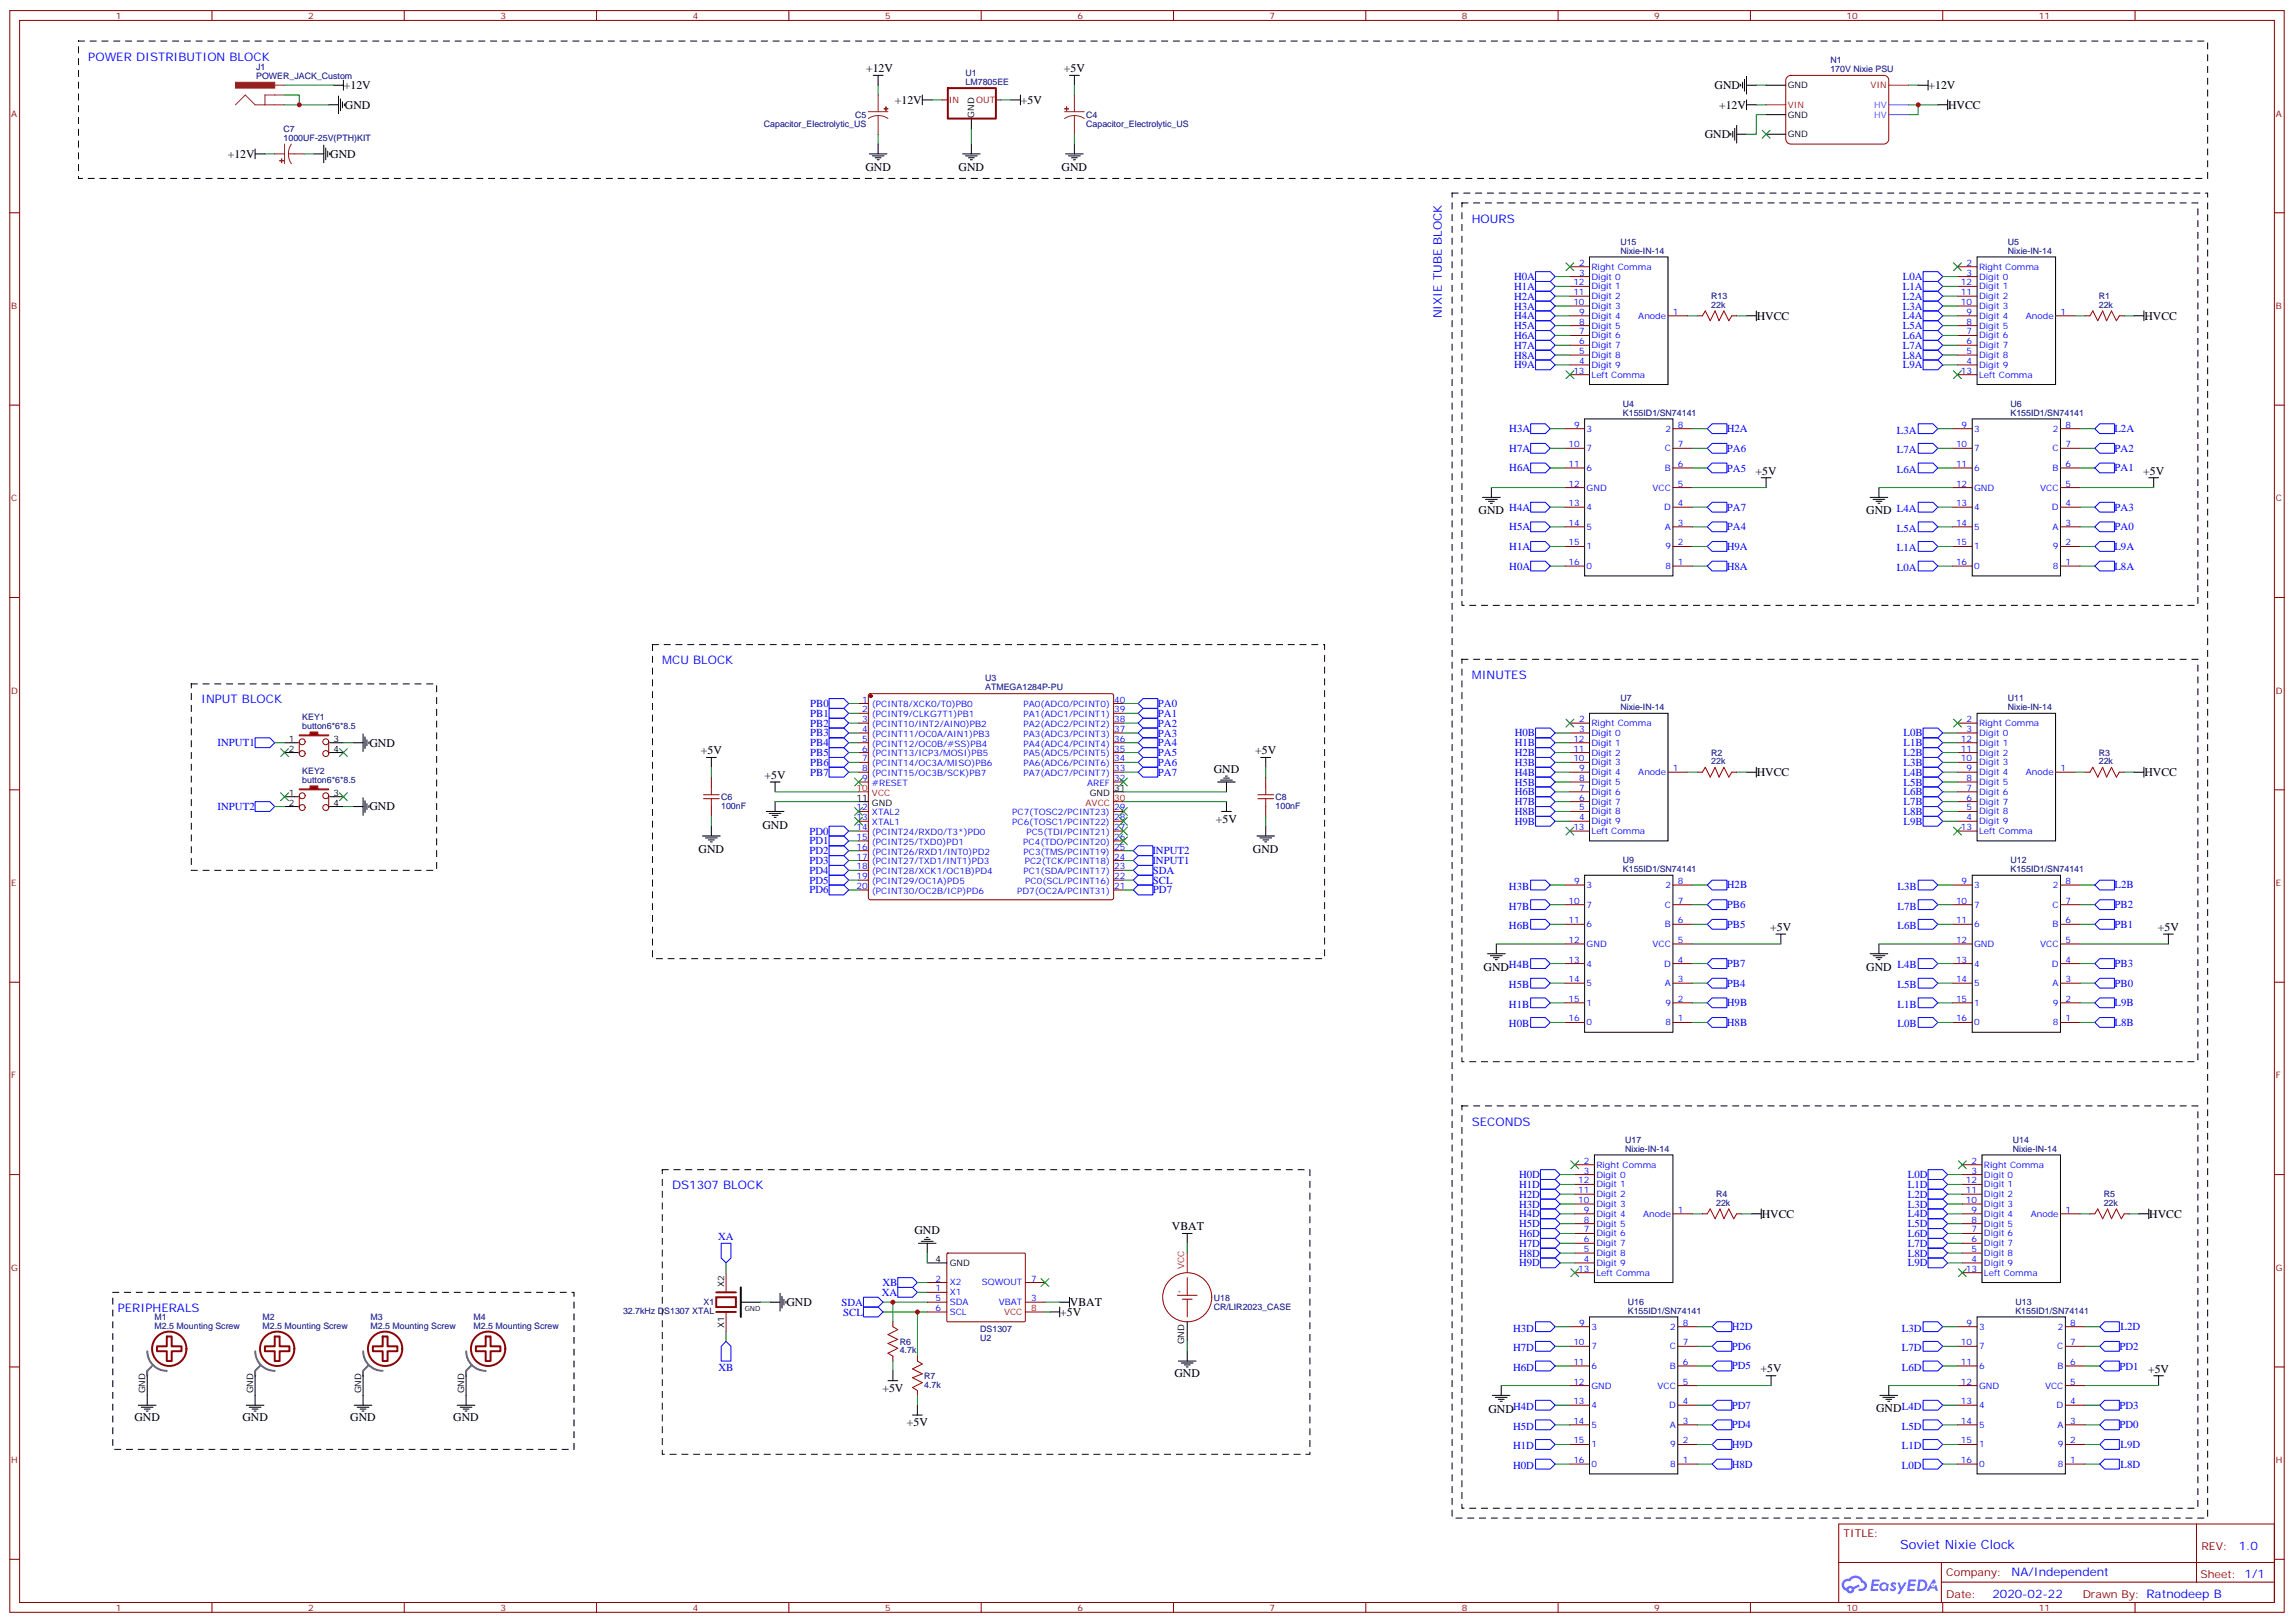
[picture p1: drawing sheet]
<svg xmlns="http://www.w3.org/2000/svg" width="825mm" height="583mm" viewBox="0 0 825 583" stroke-linecap="round" stroke-linejoin="round" font-family="sans-serif">
<defs><g id="words">
<text font-size="4.6" fill="#00f" x="683.2" y="556.8">Soviet Nixie Clock</text>
<g font-size="4.2" fill="#00f">
<text x="31.7" y="21.8">POWER DISTRIBUTION BLOCK</text>
<text x="529.2" y="80">HOURS</text>
<text x="518.4" y="114.5" transform="rotate(-90 518.4 114.5)">NIXIE TUBE BLOCK</text>
<text x="238.1" y="238.8">MCU BLOCK</text>
<text x="529.2" y="244.1">MINUTES</text>
<text x="72.3" y="252.9">INPUT BLOCK</text>
<text x="529.2" y="404.6">SECONDS</text>
<text x="241.7" y="427.5">DS1307 BLOCK</text>
<text x="42.3" y="471.6">PERIPHERALS</text>
<text x="804.9" y="557.1">1.0</text>
<text x="723.3" y="566.6">NA/Independent</text>
<text x="716.4" y="574.4">2020-02-22</text>
</g>
<g font-size="4.2">
<text x="311.4" y="25.9">+12V</text>
<text x="382.5" y="26">+5V</text>
<text x="123.6" y="32.1">+12V</text>
<text x="616.5" y="32">GND</text>
<text x="693.4" y="32">+12V</text>
<text x="124" y="39.1">GND</text>
<text x="321.8" y="37.3">+12V</text>
<text x="367.1" y="37.3">+5V</text>
<text x="618.1" y="39.1">+12V</text>
<text x="700.4" y="39.1">HVCC</text>
<text x="613" y="49.6">GND</text>
<text x="81.9" y="56.7">+12V</text>
<text x="118.7" y="56.8">GND</text>
<text x="311.1" y="61.5">GND</text>
<text x="344.7" y="61.5">GND</text>
<text x="381.7" y="61.5">GND</text>
<text x="631.6" y="114.9">HVCC</text>
<text x="771" y="114.9">HVCC</text>
<text x="631.2" y="170.6">+5V</text>
<text x="770.6" y="170.6">+5V</text>
<text x="531.6" y="184.9">GND</text>
<text x="671" y="184.9">GND L4A</text>
<text x="132.8" y="268.4">GND</text>
<text x="252" y="271.2">+5V</text>
<text x="451.3" y="271.2">+5V</text>
<text x="274.9" y="279.9">+5V</text>
<text x="436.4" y="277.7">GND</text>
<text x="631.6" y="279">HVCC</text>
<text x="771" y="279">HVCC</text>
<text x="132.8" y="291.3">GND</text>
<text x="274.1" y="297.9">GND</text>
<text x="437.2" y="295.7">+5V</text>
<text x="251.2" y="306.7">GND</text>
<text x="450.5" y="306.7">GND</text>
<text x="636.5" y="334.6">+5V</text>
<text x="775.9" y="334.6">+5V</text>
<text x="533.4" y="348.9">GNDH4B</text>
<text x="671" y="348.9">GND L4B</text>
<text x="633.4" y="437.7">HVCC</text>
<text x="772.8" y="437.7">HVCC</text>
<text x="328.8" y="443.7">GND</text>
<text x="421.3" y="442.1">VBAT</text>
<text x="282.8" y="469.4">GND</text>
<text x="381.2" y="473">+5V</text>
<text x="384.7" y="469.5">VBAT</text>
<text x="422.3" y="494.9">GND</text>
<text x="633" y="493.3">+5V</text>
<text x="772.3" y="493.4">+5V</text>
<text x="317.2" y="500.2">+5V</text>
<text x="535.2" y="507.8">GNDH4D</text>
<text x="674.5" y="507.7">GNDL4D</text>
<text x="48.3" y="510.8">GND</text>
<text x="87.1" y="510.8">GND</text>
<text x="125.9" y="510.8">GND</text>
<text x="163" y="510.8">GND</text>
<text x="326.1" y="512.6">+5V</text>
</g>
<g font-size="3.9" fill="#00f">
<text x="544.4" y="100.7">H0A</text>
<text x="684.2" y="100.7">L0A</text>
<text x="544.4" y="104.2">H1A</text>
<text x="544.4" y="107.7">H2A</text>
<text x="684.2" y="107.7">L2A</text>
<text x="684.2" y="104.2">L1A</text>
<text x="544.4" y="111.3">H3A</text>
<text x="684.2" y="111.3">L3A</text>
<text x="544.4" y="114.8">H4A</text>
<text x="544.4" y="118.3">H5A</text>
<text x="684.2" y="118.3">L5A</text>
<text x="684.2" y="114.8">L4A</text>
<text x="544.4" y="121.8">H6A</text>
<text x="544.4" y="125.4">H7A</text>
<text x="684.2" y="125.4">L7A</text>
<text x="684.2" y="121.8">L6A</text>
<text x="544.4" y="128.9">H8A</text>
<text x="684.2" y="128.9">L8A</text>
<text x="544.4" y="132.4">H9A</text>
<text x="684.2" y="132.4">L9A</text>
<text x="542.6" y="155.4">H3A</text>
<text x="620.9" y="155.4">H2A</text>
<text x="682" y="155.9">L3A</text>
<text x="760.2" y="155.4">L2A</text>
<text x="542.6" y="162.4">H7A</text>
<text x="620.9" y="162.4">PA6</text>
<text x="682" y="162.9">L7A</text>
<text x="760.3" y="162.4">PA2</text>
<text x="542.6" y="169.5">H6A</text>
<text x="620.9" y="169.5">PA5</text>
<text x="682" y="170">L6A</text>
<text x="760.3" y="169.4">PA1</text>
<text x="542.6" y="183.6">H4A</text>
<text x="620.9" y="183.6">PA7</text>
<text x="760.3" y="183.6">PA3</text>
<text x="542.6" y="190.6">H5A</text>
<text x="620.9" y="190.7">PA4</text>
<text x="682" y="191.1">L5A</text>
<text x="760.3" y="190.6">PA0</text>
<text x="542.6" y="197.7">H1A</text>
<text x="620.9" y="197.7">H9A</text>
<text x="760.2" y="197.7">L9A</text>
<text x="682" y="198.2">L1A</text>
<text x="542.6" y="204.7">H0A</text>
<text x="620.9" y="204.7">H8A</text>
<text x="682" y="205.2">L0A</text>
<text x="760.2" y="204.7">L8A</text>
<text x="291.3" y="254.1">PB0</text>
<text x="291.3" y="257.6">PB1</text>
<text x="416.3" y="254.2">PA0</text>
<text x="416.3" y="257.7">PA1</text>
<text x="291.3" y="261.2">PB2</text>
<text x="416.3" y="261.2">PA2</text>
<text x="78.2" y="268.2">INPUT1</text>
<text x="291.3" y="264.7">PB3</text>
<text x="291.3" y="268.2">PB4</text>
<text x="416.3" y="264.8">PA3</text>
<text x="416.3" y="268.3">PA4</text>
<text x="544.6" y="268.2">H1B</text>
<text x="544.6" y="264.7">H0B</text>
<text x="684.4" y="268.2">L1B</text>
<text x="684.4" y="264.7">L0B</text>
<text x="291.3" y="271.7">PB5</text>
<text x="291.3" y="275.3">PB6</text>
<text x="416.3" y="271.8">PA5</text>
<text x="416.3" y="275.3">PA6</text>
<text x="544.6" y="275.3">H3B</text>
<text x="544.6" y="271.8">H2B</text>
<text x="684.4" y="275.3">L3B</text>
<text x="684.4" y="271.8">L2B</text>
<text x="291.3" y="278.8">PB7</text>
<text x="416.3" y="278.9">PA7</text>
<text x="544.6" y="278.8">H4B</text>
<text x="684.4" y="278.8">L4B</text>
<text x="544.6" y="285.9">H6B</text>
<text x="544.6" y="282.4">H5B</text>
<text x="684.4" y="285.9">L6B</text>
<text x="684.4" y="282.4">L5B</text>
<text x="78.2" y="291.1">INPUT2</text>
<text x="544.6" y="292.9">H8B</text>
<text x="544.6" y="289.4">H7B</text>
<text x="684.4" y="292.9">L8B</text>
<text x="684.4" y="289.4">L7B</text>
<text x="291.1" y="300">PD0</text>
<text x="544.6" y="296.5">H9B</text>
<text x="684.4" y="296.5">L9B</text>
<text x="291.1" y="303.5">PD1</text>
<text x="291.1" y="307">PD2</text>
<text x="291.1" y="310.6">PD3</text>
<text x="414.3" y="307.1">INPUT2</text>
<text x="414.3" y="310.6">INPUT1</text>
<text x="291.1" y="314.1">PD4</text>
<text x="291.1" y="317.6">PD5</text>
<text x="414.5" y="314.1">SDA</text>
<text x="414.5" y="317.6">SCL</text>
<text x="291.1" y="321.1">PD6</text>
<text x="414.5" y="321.1">PD7</text>
<text x="542.5" y="319.9">H3B</text>
<text x="620.9" y="319.4">H2B</text>
<text x="682.3" y="319.9">L3B</text>
<text x="760.2" y="319.4">L2B</text>
<text x="542.5" y="327">H7B</text>
<text x="620.9" y="326.5">PB6</text>
<text x="682.3" y="327">L7B</text>
<text x="760.3" y="326.5">PB2</text>
<text x="542.5" y="334">H6B</text>
<text x="620.9" y="333.5">PB5</text>
<text x="682.3" y="334">L6B</text>
<text x="760.3" y="333.5">PB1</text>
<text x="620.9" y="347.6">PB7</text>
<text x="760.3" y="347.6">PB3</text>
<text x="542.5" y="355.2">H5B</text>
<text x="620.9" y="354.7">PB4</text>
<text x="682.3" y="355.2">L5B</text>
<text x="760.3" y="354.7">PB0</text>
<text x="542.5" y="362.2">H1B</text>
<text x="620.9" y="361.7">H9B</text>
<text x="682.3" y="362.2">L1B</text>
<text x="760.2" y="361.7">L9B</text>
<text x="542.5" y="369.3">H0B</text>
<text x="620.9" y="368.8">H8B</text>
<text x="682.3" y="369.3">L0B</text>
<text x="760.2" y="368.8">L8B</text>
<text x="546.2" y="423.5">H0D</text>
<text x="685.9" y="423.5">L0D</text>
<text x="546.2" y="427">H1D</text>
<text x="546.2" y="430.5">H2D</text>
<text x="685.9" y="427">L1D</text>
<text x="685.9" y="430.5">L2D</text>
<text x="546.2" y="434">H3D</text>
<text x="546.2" y="437.6">H4D</text>
<text x="685.9" y="434">L3D</text>
<text x="685.9" y="437.6">L4D</text>
<text x="546.2" y="441.1">H5D</text>
<text x="685.9" y="441.1">L5D</text>
<text x="258.2" y="445.8">XA</text>
<text x="546.2" y="444.6">H6D</text>
<text x="546.2" y="448.2">H7D</text>
<text x="685.9" y="444.6">L6D</text>
<text x="685.9" y="448.2">L7D</text>
<text x="546.2" y="451.7">H8D</text>
<text x="546.2" y="455.2">H9D</text>
<text x="685.9" y="451.7">L8D</text>
<text x="685.9" y="455.2">L9D</text>
<text x="317" y="465.8">XA</text>
<text x="317.3" y="462.2">XB</text>
<text x="302.5" y="469.3">SDA</text>
<text x="303.2" y="472.9">SCL</text>
<text x="544" y="478.6">H3D</text>
<text x="622.6" y="478.1">H2D</text>
<text x="683.8" y="478.6">L3D</text>
<text x="762.4" y="478.1">L2D</text>
<text x="544" y="485.7">H7D</text>
<text x="622.7" y="485.2">PD6</text>
<text x="683.8" y="485.7">L7D</text>
<text x="762" y="485.2">PD2</text>
<text x="258.3" y="492.8">XB</text>
<text x="544" y="492.8">H6D</text>
<text x="622.7" y="492.2">PD5</text>
<text x="683.8" y="492.8">L6D</text>
<text x="762" y="492.3">PD1</text>
<text x="622.7" y="506.3">PD7</text>
<text x="762" y="506.4">PD3</text>
<text x="544" y="513.9">H5D</text>
<text x="622.7" y="513.4">PD4</text>
<text x="683.8" y="513.9">L5D</text>
<text x="762" y="513.5">PD0</text>
<text x="544" y="521">H1D</text>
<text x="622.6" y="520.5">H9D</text>
<text x="683.8" y="521">L1D</text>
<text x="762.4" y="520.5">L9D</text>
<text x="622.6" y="527.5">H8D</text>
<text x="762.4" y="527.5">L8D</text>
<text x="544" y="528">H0D</text>
<text x="683.8" y="528">L0D</text>
</g>
<g font-size="3.9" fill="#800">
<text x="662.9" y="552.4">TITLE:</text>
<text x="791.5" y="557.1">REV:</text>
<text x="699.8" y="566.6">Company:</text>
<text x="791.1" y="567.2">Sheet: 1/1</text>
<text x="699.8" y="574.3">Date:</text>
<text x="748.8" y="574.3">Drawn By: Ratnodeep B</text>
</g>
<g font-size="3.2" fill="#800">
<text x="41.6" y="6.8">1</text>
<text x="110.8" y="6.8">2</text>
<text x="179.9" y="6.8">3</text>
<text x="249.1" y="6.8">4</text>
<text x="318.2" y="6.8">5</text>
<text x="387.3" y="6.8">6</text>
<text x="456.5" y="6.8">7</text>
<text x="525.6" y="6.8">8</text>
<text x="594.8" y="6.8">9</text>
<text x="663.9" y="6.8">10</text>
<text x="733.1" y="6.8">11</text>
<text x="4.1" y="41.9">A</text>
<text x="818.3" y="41.9">A</text>
<text x="4.1" y="111.1">B</text>
<text x="818.3" y="111.1">B</text>
<text x="4.1" y="180.2">C</text>
<text x="818.3" y="180.2">C</text>
<text x="4.1" y="249.3">D</text>
<text x="818.3" y="249.3">D</text>
<text x="4.1" y="318.5">E</text>
<text x="818.3" y="318.5">E</text>
<text x="4.1" y="387.6">F</text>
<text x="818.3" y="387.6">F</text>
<text x="4.1" y="456.8">G</text>
<text x="818.3" y="456.8">G</text>
<text x="4.1" y="525.9">H</text>
<text x="818.3" y="525.9">H</text>
<text x="41.6" y="579">1</text>
<text x="110.8" y="579">2</text>
<text x="179.9" y="579">3</text>
<text x="249.1" y="579">4</text>
<text x="318.2" y="579">5</text>
<text x="387.3" y="579">6</text>
<text x="456.5" y="579">7</text>
<text x="525.6" y="579">8</text>
<text x="594.8" y="579">9</text>
<text x="663.9" y="579">10</text>
<text x="733.1" y="579">11</text>
</g>
<g font-size="3.2" fill="#000080">
<text x="658.1" y="22.8">N1</text>
<text x="92.1" y="28.5">POWER_JACK_Custom</text>
<text x="92.1" y="25.3">J1</text>
<text x="347.1" y="27.3">U1</text>
<text x="658.1" y="26">170V Nixie PSU</text>
<text x="347.1" y="30.6">LM7805EE</text>
<text x="102" y="47.5">C7</text>
<text x="274.6" y="45.7">Capacitor_Electrolytic_US</text>
<text x="307.4" y="42.4">C5</text>
<text x="390.5" y="45.7">Capacitor_Electrolytic_US</text>
<text x="390.5" y="42.4">C4</text>
<text x="102" y="50.7">1000UF-25V(PTH)KIT</text>
<text x="582.6" y="88.1">U15</text>
<text x="721.9" y="88.1">U5</text>
<text x="582.6" y="91.3">Nixie-IN-14</text>
<text x="721.9" y="91.3">Nixie-IN-14</text>
<text x="615.3" y="107.4">R13</text>
<text x="754.6" y="107.5">R1</text>
<text x="615.3" y="110.7">22k</text>
<text x="754.6" y="110.7">22k</text>
<text x="583.5" y="149.5">K155ID1/SN74141</text>
<text x="583.5" y="146.3">U4</text>
<text x="722.9" y="149.5">K155ID1/SN74141</text>
<text x="722.9" y="146.3">U6</text>
<text x="354.2" y="244.9">U3</text>
<text x="354.2" y="248.2">ATMEGA1284P-PU</text>
<text x="582.6" y="255.3">Nixie-IN-14</text>
<text x="582.6" y="252.1">U7</text>
<text x="721.9" y="255.3">Nixie-IN-14</text>
<text x="721.9" y="252.1">U11</text>
<text x="108.7" y="262">button6*6*8.5</text>
<text x="108.7" y="258.8">KEY1</text>
<text x="615.3" y="274.7">22k</text>
<text x="615.3" y="271.6">R2</text>
<text x="754.6" y="274.7">22k</text>
<text x="754.6" y="271.6">R3</text>
<text x="108.7" y="281.4">button6*6*8.5</text>
<text x="108.7" y="278.2">KEY2</text>
<text x="259.3" y="287.5">C6</text>
<text x="458.6" y="287.5">C8</text>
<text x="259.3" y="290.7">100nF</text>
<text x="458.6" y="290.7">100nF</text>
<text x="583.5" y="310.3">U9</text>
<text x="722.9" y="310.3">U12</text>
<text x="583.5" y="313.5">K155ID1/SN74141</text>
<text x="722.9" y="313.5">K155ID1/SN74141</text>
<text x="584.4" y="410.9">U17</text>
<text x="723.7" y="410.9">U14</text>
<text x="584.4" y="414.1">Nixie-IN-14</text>
<text x="723.7" y="414.1">Nixie-IN-14</text>
<text x="617" y="430.3">R4</text>
<text x="756.4" y="430.3">R5</text>
<text x="617" y="433.5">22k</text>
<text x="756.4" y="433.5">22k</text>
<text x="436.4" y="467.6">U18</text>
<text x="224" y="472.4">32.7kHz DS1307 XTAL</text>
<text x="252.9" y="469.2">X1</text>
<text x="436.4" y="470.8">CR/LIR2023_CASE</text>
<text x="585.3" y="472.3">K155ID1/SN74141</text>
<text x="585.3" y="469.1">U16</text>
<text x="724.6" y="472.3">K155ID1/SN74141</text>
<text x="724.6" y="469.1">U13</text>
<text x="55.6" y="477.6">M2.5 Mounting Screw</text>
<text x="55.6" y="474.4">M1</text>
<text x="94.4" y="477.6">M2.5 Mounting Screw</text>
<text x="94.4" y="474.4">M2</text>
<text x="133.2" y="477.6">M2.5 Mounting Screw</text>
<text x="133.2" y="474.4">M3</text>
<text x="170.2" y="477.6">M2.5 Mounting Screw</text>
<text x="170.2" y="474.4">M4</text>
<text x="352.4" y="478.8">DS1307</text>
<text x="323.5" y="483.3">R6</text>
<text x="352.4" y="482.1">U2</text>
<text x="323.5" y="486.5">4.7k</text>
<text x="332.3" y="495.7">R7</text>
<text x="332.3" y="498.8">4.7k</text>
</g>
<g font-size="3.2">
<text x="642.8" y="31.7">GND</text>
<text x="350.3" y="42.3" transform="rotate(-90 350.3 42.3)">GND</text>
<text x="642.8" y="42.3">GND</text>
<text x="642.8" y="49.3">GND</text>
<text x="103.8" y="266.6">1</text>
<text x="119.9" y="266.6">3</text>
<text x="103.8" y="270.2">2</text>
<text x="119.9" y="270.2">4</text>
<text x="103.8" y="286">1</text>
<text x="119.9" y="286">3</text>
<text x="308" y="287.8">11</text>
<text x="391.8" y="286">GND</text>
<text x="400.6" y="284.3">31</text>
<text x="103.8" y="289.6">2</text>
<text x="119.9" y="289.6">4</text>
<text x="313.5" y="289.6">GND</text>
<text x="336.3" y="453.6">4</text>
<text x="341.5" y="455">GND</text>
<text x="260.3" y="462.7" transform="rotate(-90 260.3 462.7)">X2</text>
<text x="260.3" y="477.2" transform="rotate(-90 260.3 477.2)">X1</text>
<text x="425.8" y="483.2" transform="rotate(-90 425.8 483.2)">GND</text>
<text x="52.2" y="500.9" transform="rotate(-90 52.2 500.9)">GND</text>
<text x="91" y="500.9" transform="rotate(-90 91 500.9)">GND</text>
<text x="129.8" y="500.9" transform="rotate(-90 129.8 500.9)">GND</text>
<text x="166.9" y="500.9" transform="rotate(-90 166.9 500.9)">GND</text>
</g>
<g font-size="3.2" fill="#f00">
<text x="672.5" y="31.7">VIN</text>
<text x="642.8" y="38.7">VIN</text>
<text x="308" y="284.3">10</text>
<text x="313.5" y="286">VCC</text>
<text x="400.6" y="287.8">30</text>
<text x="390.3" y="289.6">AVCC</text>
<text x="425.8" y="456.3" transform="rotate(-90 425.8 456.3)">VCC</text>
<text x="361" y="472.7">VCC</text>
<text x="370.8" y="471.2">8</text>
</g>
<g font-size="3.2" fill="#880001">
<text x="341.1" y="37">IN</text>
<text x="351" y="37">OUT</text>
</g>
<g font-size="3.2" fill="#90f">
<text x="673.8" y="38.7">HV</text>
<text x="673.8" y="42.3">HV</text>
</g>
<g font-size="3.2" fill="#00f">
<text x="567.7" y="95.5">2</text>
<text x="707.1" y="95.5">2</text>
<text x="567.7" y="99.1">3</text>
<text x="572.2" y="96.9">Right Comma</text>
<text x="572.2" y="100.5">Digit 0</text>
<text x="707.1" y="99.1">3</text>
<text x="711.6" y="96.9">Right Comma</text>
<text x="711.6" y="100.5">Digit 0</text>
<text x="565.7" y="106.1">11</text>
<text x="565.7" y="102.6">12</text>
<text x="572.2" y="107.5">Digit 2</text>
<text x="572.2" y="104">Digit 1</text>
<text x="705.1" y="106.1">11</text>
<text x="705.1" y="102.6">12</text>
<text x="711.6" y="107.5">Digit 2</text>
<text x="711.6" y="104">Digit 1</text>
<text x="565.7" y="109.6">10</text>
<text x="567.7" y="113.2">9</text>
<text x="572.2" y="111.1">Digit 3</text>
<text x="601.5" y="113.2">1</text>
<text x="705.1" y="109.6">10</text>
<text x="707.1" y="113.2">9</text>
<text x="711.6" y="111.1">Digit 3</text>
<text x="740.8" y="113.2">1</text>
<text x="567.7" y="116.7">8</text>
<text x="572.2" y="118.1">Digit 5</text>
<text x="572.2" y="114.6">Digit 4</text>
<text x="589.1" y="114.6">Anode</text>
<text x="707.1" y="116.7">8</text>
<text x="711.6" y="118.1">Digit 5</text>
<text x="711.6" y="114.6">Digit 4</text>
<text x="728.4" y="114.6">Anode</text>
<text x="567.7" y="123.8">6</text>
<text x="567.7" y="120.2">7</text>
<text x="572.2" y="125.2">Digit 7</text>
<text x="572.2" y="121.6">Digit 6</text>
<text x="707.1" y="123.8">6</text>
<text x="707.1" y="120.2">7</text>
<text x="711.6" y="125.2">Digit 7</text>
<text x="711.6" y="121.6">Digit 6</text>
<text x="567.7" y="130.8">4</text>
<text x="567.7" y="127.3">5</text>
<text x="572.2" y="128.7">Digit 8</text>
<text x="707.1" y="130.8">4</text>
<text x="707.1" y="127.3">5</text>
<text x="711.6" y="128.7">Digit 8</text>
<text x="565.7" y="134.3">13</text>
<text x="572.2" y="132.2">Digit 9</text>
<text x="572.2" y="135.7">Left Comma</text>
<text x="705.1" y="134.3">13</text>
<text x="711.6" y="132.2">Digit 9</text>
<text x="711.6" y="135.7">Left Comma</text>
<text x="566" y="153.7">9</text>
<text x="570.4" y="155.2">3</text>
<text x="598.8" y="155.2">2</text>
<text x="603.2" y="153.7">8</text>
<text x="705.3" y="153.7">9</text>
<text x="709.8" y="155.2">3</text>
<text x="738.1" y="155.2">2</text>
<text x="742.6" y="153.7">8</text>
<text x="563.9" y="160.8">10</text>
<text x="603.2" y="160.8">7</text>
<text x="703.3" y="160.8">10</text>
<text x="742.6" y="160.8">7</text>
<text x="563.9" y="167.9">11</text>
<text x="570.4" y="162.2">7</text>
<text x="598.6" y="162.2">C</text>
<text x="603.2" y="167.9">6</text>
<text x="703.3" y="167.9">11</text>
<text x="709.8" y="162.2">7</text>
<text x="737.9" y="162.2">C</text>
<text x="742.6" y="167.9">6</text>
<text x="570.4" y="169.3">6</text>
<text x="598.6" y="169.3">B</text>
<text x="709.8" y="169.3">6</text>
<text x="738" y="169.3">B</text>
<text x="563.9" y="174.9">12</text>
<text x="570.4" y="176.3">GND</text>
<text x="594.2" y="176.3">VCC</text>
<text x="603.2" y="174.9">5</text>
<text x="703.3" y="174.9">12</text>
<text x="709.8" y="176.3">GND</text>
<text x="733.5" y="176.3">VCC</text>
<text x="742.6" y="174.9">5</text>
<text x="563.9" y="182">13</text>
<text x="570.4" y="183.4">4</text>
<text x="598.3" y="183.4">D</text>
<text x="603.2" y="182">4</text>
<text x="703.3" y="182">13</text>
<text x="709.8" y="183.4">4</text>
<text x="737.7" y="183.4">D</text>
<text x="742.6" y="182">4</text>
<text x="563.9" y="189">14</text>
<text x="570.4" y="190.4">5</text>
<text x="598.6" y="190.4">A</text>
<text x="603.2" y="189">3</text>
<text x="703.3" y="189">14</text>
<text x="709.8" y="190.4">5</text>
<text x="738" y="190.4">A</text>
<text x="742.6" y="189">3</text>
<text x="563.9" y="196.1">15</text>
<text x="570.4" y="197.5">1</text>
<text x="598.8" y="197.5">9</text>
<text x="603.2" y="196.1">2</text>
<text x="703.3" y="196.1">15</text>
<text x="709.8" y="197.5">1</text>
<text x="738.1" y="197.5">9</text>
<text x="742.6" y="196.1">2</text>
<text x="563.9" y="203.1">16</text>
<text x="603.2" y="203.1">1</text>
<text x="703.3" y="203.1">16</text>
<text x="742.6" y="203.1">1</text>
<text x="570.4" y="204.5">0</text>
<text x="598.8" y="204.5">8</text>
<text x="709.8" y="204.5">0</text>
<text x="738.1" y="204.5">8</text>
<text x="310" y="252.5">1</text>
<text x="310" y="256">2</text>
<text x="313.5" y="254.3">(PCINT8/XCK0/T0)PB0</text>
<text x="313.5" y="257.8">(PCINT9/CLKG7T1)PB1</text>
<text x="368" y="257.8">PA1(ADC1/PCINT1)</text>
<text x="368" y="254.3">PA0(ADC0/PCINT0)</text>
<text x="400.6" y="256">39</text>
<text x="400.6" y="252.5">40</text>
<text x="310" y="259.6">3</text>
<text x="310" y="263.1">4</text>
<text x="313.5" y="261.3">(PCINT10/INT2/AIN0)PB2</text>
<text x="368" y="261.3">PA2(ADC2/PCINT2)</text>
<text x="400.6" y="263.1">37</text>
<text x="400.6" y="259.6">38</text>
<text x="567.7" y="259.6">2</text>
<text x="567.7" y="263.1">3</text>
<text x="572.2" y="261">Right Comma</text>
<text x="707.1" y="259.6">2</text>
<text x="707.1" y="263.1">3</text>
<text x="711.6" y="261">Right Comma</text>
<text x="310" y="266.6">5</text>
<text x="313.5" y="264.9">(PCINT11/OC0A/AIN1)PB3</text>
<text x="313.5" y="268.4">(PCINT12/OC0B/#SS)PB4</text>
<text x="368" y="268.4">PA4(ADC4/PCINT4)</text>
<text x="368" y="264.9">PA3(ADC3/PCINT3)</text>
<text x="400.6" y="266.6">36</text>
<text x="565.7" y="266.6">12</text>
<text x="572.2" y="264.5">Digit 0</text>
<text x="572.2" y="268">Digit 1</text>
<text x="705.1" y="266.6">12</text>
<text x="711.6" y="264.5">Digit 0</text>
<text x="711.6" y="268">Digit 1</text>
<text x="310" y="270.2">6</text>
<text x="310" y="273.7">7</text>
<text x="313.5" y="271.9">(PCINT13/ICP3/MOSI)PB5</text>
<text x="313.5" y="275.4">(PCINT14/OC3A/MISO)PB6</text>
<text x="368" y="275.4">PA6(ADC6/PCINT6)</text>
<text x="368" y="271.9">PA5(ADC5/PCINT5)</text>
<text x="400.6" y="273.7">34</text>
<text x="400.6" y="270.2">35</text>
<text x="565.7" y="273.7">10</text>
<text x="565.7" y="270.2">11</text>
<text x="572.2" y="275.1">Digit 3</text>
<text x="572.2" y="271.6">Digit 2</text>
<text x="705.1" y="273.7">10</text>
<text x="705.1" y="270.2">11</text>
<text x="711.6" y="275.1">Digit 3</text>
<text x="711.6" y="271.6">Digit 2</text>
<text x="310" y="277.2">8</text>
<text x="310" y="280.7">9</text>
<text x="313.5" y="279">(PCINT15/OC3B/SCK)PB7</text>
<text x="368" y="279">PA7(ADC7/PCINT7)</text>
<text x="400.6" y="280.7">32</text>
<text x="400.6" y="277.2">33</text>
<text x="567.7" y="280.7">8</text>
<text x="567.7" y="277.2">9</text>
<text x="572.2" y="278.6">Digit 4</text>
<text x="589.1" y="278.6">Anode</text>
<text x="601.5" y="277.2">1</text>
<text x="707.1" y="280.7">8</text>
<text x="707.1" y="277.2">9</text>
<text x="711.6" y="278.6">Digit 4</text>
<text x="728.4" y="278.6">Anode</text>
<text x="740.8" y="277.2">1</text>
<text x="313.5" y="282.5">#RESET</text>
<text x="390.9" y="282.5">AREF</text>
<text x="567.7" y="287.8">6</text>
<text x="567.7" y="284.3">7</text>
<text x="572.2" y="285.7">Digit 6</text>
<text x="572.2" y="282.2">Digit 5</text>
<text x="707.1" y="287.8">6</text>
<text x="707.1" y="284.3">7</text>
<text x="711.6" y="285.7">Digit 6</text>
<text x="711.6" y="282.2">Digit 5</text>
<text x="308" y="291.3">12</text>
<text x="313.5" y="293.1">XTAL2</text>
<text x="363.9" y="293.1">PC7(TOSC2/PCINT23)</text>
<text x="400.6" y="291.3">29</text>
<text x="567.7" y="291.3">5</text>
<text x="572.2" y="292.7">Digit 8</text>
<text x="572.2" y="289.2">Digit 7</text>
<text x="707.1" y="291.3">5</text>
<text x="711.6" y="292.7">Digit 8</text>
<text x="711.6" y="289.2">Digit 7</text>
<text x="308" y="294.9">13</text>
<text x="308" y="298.4">14</text>
<text x="313.5" y="296.6">XTAL1</text>
<text x="363.9" y="296.6">PC6(TOSC1/PCINT22)</text>
<text x="400.6" y="298.4">27</text>
<text x="400.6" y="294.9">28</text>
<text x="565.7" y="298.4">13</text>
<text x="567.7" y="294.9">4</text>
<text x="572.2" y="296.3">Digit 9</text>
<text x="572.2" y="299.8">Left Comma</text>
<text x="705.1" y="298.4">13</text>
<text x="707.1" y="294.9">4</text>
<text x="711.6" y="296.3">Digit 9</text>
<text x="711.6" y="299.8">Left Comma</text>
<text x="308" y="301.9">15</text>
<text x="308" y="305.4">16</text>
<text x="313.5" y="300.1">(PCINT24/RXD0/T3*)PD0</text>
<text x="313.5" y="303.7">(PCINT25/TXD0)PD1</text>
<text x="367.9" y="303.7">PC4(TDO/PCINT20)</text>
<text x="369.1" y="300.1">PC5(TDI/PCINT21)</text>
<text x="400.6" y="305.4">25</text>
<text x="400.6" y="301.9">26</text>
<text x="308" y="309">17</text>
<text x="313.5" y="307.2">(PCINT26/RXD1/INT0)PD2</text>
<text x="313.5" y="310.7">(PCINT27/TXD1/INT1)PD3</text>
<text x="368" y="307.2">PC3(TMS/PCINT19)</text>
<text x="368.4" y="310.7">PC2(TCK/PCINT18)</text>
<text x="400.6" y="309">24</text>
<text x="308" y="312.5">18</text>
<text x="308" y="316">19</text>
<text x="313.5" y="314.3">(PCINT28/XCK1/OC1B)PD4</text>
<text x="313.5" y="317.8">(PCINT29/OC1A)PD5</text>
<text x="368" y="314.3">PC1(SDA/PCINT17)</text>
<text x="368.6" y="317.8">PC0(SCL/PCINT16)</text>
<text x="400.6" y="316">22</text>
<text x="400.6" y="312.5">23</text>
<text x="566" y="317.8">9</text>
<text x="603.2" y="317.8">8</text>
<text x="705.3" y="317.8">9</text>
<text x="742.6" y="317.8">8</text>
<text x="308" y="319.5">20</text>
<text x="313.5" y="321.3">(PCINT30/OC2B/ICP)PD6</text>
<text x="365.7" y="321.3">PD7(OC2A/PCINT31)</text>
<text x="400.6" y="319.5">21</text>
<text x="570.4" y="319.2">3</text>
<text x="598.8" y="319.2">2</text>
<text x="709.8" y="319.2">3</text>
<text x="738.1" y="319.2">2</text>
<text x="563.9" y="324.8">10</text>
<text x="570.4" y="326.2">7</text>
<text x="598.6" y="326.2">C</text>
<text x="603.2" y="324.8">7</text>
<text x="703.3" y="324.8">10</text>
<text x="709.8" y="326.2">7</text>
<text x="737.9" y="326.2">C</text>
<text x="742.6" y="324.8">7</text>
<text x="563.9" y="331.9">11</text>
<text x="570.4" y="333.3">6</text>
<text x="598.6" y="333.3">B</text>
<text x="603.2" y="331.9">6</text>
<text x="703.3" y="331.9">11</text>
<text x="709.8" y="333.3">6</text>
<text x="738" y="333.3">B</text>
<text x="742.6" y="331.9">6</text>
<text x="563.9" y="338.9">12</text>
<text x="570.4" y="340.4">GND</text>
<text x="594.2" y="340.4">VCC</text>
<text x="603.2" y="338.9">5</text>
<text x="703.3" y="338.9">12</text>
<text x="709.8" y="340.4">GND</text>
<text x="733.5" y="340.4">VCC</text>
<text x="742.6" y="338.9">5</text>
<text x="563.9" y="346">13</text>
<text x="570.4" y="347.4">4</text>
<text x="598.3" y="347.4">D</text>
<text x="603.2" y="346">4</text>
<text x="703.3" y="346">13</text>
<text x="709.8" y="347.4">4</text>
<text x="737.7" y="347.4">D</text>
<text x="742.6" y="346">4</text>
<text x="563.9" y="353.1">14</text>
<text x="603.2" y="353.1">3</text>
<text x="703.3" y="353.1">14</text>
<text x="742.6" y="353.1">3</text>
<text x="570.4" y="354.5">5</text>
<text x="598.6" y="354.5">A</text>
<text x="709.8" y="354.5">5</text>
<text x="738" y="354.5">A</text>
<text x="563.9" y="360.1">15</text>
<text x="570.4" y="361.5">1</text>
<text x="598.8" y="361.5">9</text>
<text x="603.2" y="360.1">2</text>
<text x="703.3" y="360.1">15</text>
<text x="709.8" y="361.5">1</text>
<text x="738.1" y="361.5">9</text>
<text x="742.6" y="360.1">2</text>
<text x="563.9" y="367.2">16</text>
<text x="570.4" y="368.6">0</text>
<text x="598.8" y="368.6">8</text>
<text x="603.2" y="367.2">1</text>
<text x="703.3" y="367.2">16</text>
<text x="709.8" y="368.6">0</text>
<text x="738.1" y="368.6">8</text>
<text x="742.6" y="367.2">1</text>
<text x="569.5" y="418.3">2</text>
<text x="574" y="419.7">Right Comma</text>
<text x="708.8" y="418.3">2</text>
<text x="713.3" y="419.7">Right Comma</text>
<text x="567.5" y="425.4">12</text>
<text x="569.5" y="421.9">3</text>
<text x="574" y="423.3">Digit 0</text>
<text x="706.8" y="425.4">12</text>
<text x="708.8" y="421.9">3</text>
<text x="713.3" y="423.3">Digit 0</text>
<text x="567.5" y="428.9">11</text>
<text x="574" y="430.3">Digit 2</text>
<text x="574" y="426.8">Digit 1</text>
<text x="706.8" y="428.9">11</text>
<text x="713.3" y="430.3">Digit 2</text>
<text x="713.3" y="426.8">Digit 1</text>
<text x="567.5" y="432.4">10</text>
<text x="569.5" y="436">9</text>
<text x="574" y="437.4">Digit 4</text>
<text x="574" y="433.8">Digit 3</text>
<text x="590.8" y="437.4">Anode</text>
<text x="603.2" y="436">1</text>
<text x="706.8" y="432.4">10</text>
<text x="708.8" y="436">9</text>
<text x="713.3" y="437.4">Digit 4</text>
<text x="713.3" y="433.8">Digit 3</text>
<text x="730.2" y="437.4">Anode</text>
<text x="742.6" y="436">1</text>
<text x="569.5" y="443">7</text>
<text x="569.5" y="439.5">8</text>
<text x="574" y="440.9">Digit 5</text>
<text x="708.8" y="443">7</text>
<text x="708.8" y="439.5">8</text>
<text x="713.3" y="440.9">Digit 5</text>
<text x="569.5" y="446.5">6</text>
<text x="574" y="448">Digit 7</text>
<text x="574" y="444.4">Digit 6</text>
<text x="708.8" y="446.5">6</text>
<text x="713.3" y="448">Digit 7</text>
<text x="713.3" y="444.4">Digit 6</text>
<text x="569.5" y="453.6">4</text>
<text x="569.5" y="450.1">5</text>
<text x="574" y="455">Digit 9</text>
<text x="574" y="451.5">Digit 8</text>
<text x="708.8" y="453.6">4</text>
<text x="708.8" y="450.1">5</text>
<text x="713.3" y="455">Digit 9</text>
<text x="713.3" y="451.5">Digit 8</text>
<text x="336.3" y="460.7">2</text>
<text x="370.8" y="460.7">7</text>
<text x="567.5" y="457.1">13</text>
<text x="574" y="458.5">Left Comma</text>
<text x="706.8" y="457.1">13</text>
<text x="713.3" y="458.5">Left Comma</text>
<text x="336.3" y="464.2">1</text>
<text x="336.3" y="467.7">5</text>
<text x="341.5" y="465.6">X1</text>
<text x="341.5" y="462.1">X2</text>
<text x="353" y="462.1">SQWOUT</text>
<text x="370.8" y="467.7">3</text>
<text x="336.3" y="471.2">6</text>
<text x="341.5" y="469.1">SDA</text>
<text x="341.5" y="472.7">SCL</text>
<text x="359.1" y="469.1">VBAT</text>
<text x="567.7" y="476.5">9</text>
<text x="572.2" y="477.9">3</text>
<text x="600.5" y="477.9">2</text>
<text x="605" y="476.5">8</text>
<text x="707.1" y="476.5">9</text>
<text x="711.6" y="477.9">3</text>
<text x="739.9" y="477.9">2</text>
<text x="744.4" y="476.5">8</text>
<text x="565.7" y="483.6">10</text>
<text x="572.2" y="485">7</text>
<text x="600.3" y="485">C</text>
<text x="605" y="483.6">7</text>
<text x="705.1" y="483.6">10</text>
<text x="711.6" y="485">7</text>
<text x="739.7" y="485">C</text>
<text x="744.4" y="483.6">7</text>
<text x="565.7" y="490.6">11</text>
<text x="605" y="490.6">6</text>
<text x="705.1" y="490.6">11</text>
<text x="744.4" y="490.6">6</text>
<text x="565.7" y="497.7">12</text>
<text x="572.2" y="492.1">6</text>
<text x="600.4" y="492.1">B</text>
<text x="605" y="497.7">5</text>
<text x="705.1" y="497.7">12</text>
<text x="711.6" y="492.1">6</text>
<text x="739.7" y="492.1">B</text>
<text x="744.4" y="497.7">5</text>
<text x="572.2" y="499.1">GND</text>
<text x="595.9" y="499.1">VCC</text>
<text x="711.6" y="499.1">GND</text>
<text x="735.3" y="499.1">VCC</text>
<text x="565.7" y="504.8">13</text>
<text x="572.2" y="506.2">4</text>
<text x="600.1" y="506.2">D</text>
<text x="605" y="504.8">4</text>
<text x="705.1" y="504.8">13</text>
<text x="711.6" y="506.2">4</text>
<text x="739.4" y="506.2">D</text>
<text x="744.4" y="504.8">4</text>
<text x="565.7" y="511.8">14</text>
<text x="572.2" y="513.2">5</text>
<text x="600.4" y="513.2">A</text>
<text x="605" y="511.8">3</text>
<text x="705.1" y="511.8">14</text>
<text x="711.6" y="513.2">5</text>
<text x="739.7" y="513.2">A</text>
<text x="744.4" y="511.8">3</text>
<text x="565.7" y="518.9">15</text>
<text x="572.2" y="520.3">1</text>
<text x="600.5" y="520.3">9</text>
<text x="605" y="518.9">2</text>
<text x="705.1" y="518.9">15</text>
<text x="711.6" y="520.3">1</text>
<text x="739.9" y="520.3">9</text>
<text x="744.4" y="518.9">2</text>
<text x="565.7" y="525.9">16</text>
<text x="572.2" y="527.3">0</text>
<text x="600.5" y="527.3">8</text>
<text x="605" y="525.9">1</text>
<text x="705.1" y="525.9">16</text>
<text x="711.6" y="527.3">0</text>
<text x="739.9" y="527.3">8</text>
<text x="744.4" y="525.9">1</text>
</g>
<text font-size="2.5" x="267.7" y="471.2">GND</text>
<text font-size="1.8" x="423.3" y="464.9">+</text>
</g></defs>
<path d="M28.2 14.7h765.5v49.4h-765.5zM522.1 69.4h271.6v476.3h-271.6zM525.6 73h264.6v144.6h-264.6zM234.6 231.7h241.6v112.9h-241.6zM525.6 237h264.6v144.6h-264.6zM68.8 245.8h88.2v67h-88.2zM525.6 397.5h264.6v144.6h-264.6zM238.1 420.4h232.9v102.3h-232.9zM40.6 464.5h165.8v56.5h-165.8z" fill="none" stroke="#000" stroke-width=".36" stroke-dasharray="2.1 2.1"/>
<g fill="none" stroke="#870000" stroke-width=".36">
<path d="M3.5 3.8h817.8v575.7h-817.8zM7.1 7.3h810.6v568.7h-810.6zM76.2 3.8v3.5M145.3 3.8v3.5M214.5 3.8v3.5M283.6 3.8v3.5M352.8 3.8v3.5M421.9 3.8v3.5M491.1 3.8v3.5M560.2 3.8v3.5M629.4 3.8v3.5M698.5 3.8v3.5"/>
<path d="M767.6 3.8v3.5M3.5 76.5h3.6M817.7 76.5h3.6M3.5 145.6h3.6M817.7 145.6h3.6M3.5 214.8h3.6M817.7 214.8h3.6M3.5 283.9h3.6M817.7 283.9h3.6M3.5 353.1h3.6M817.7 353.1h3.6M3.5 422.2h3.6"/>
<path d="M817.7 422.2h3.6M3.5 491.3h3.6M817.7 491.3h3.6M661.1 547.8h156.6v28.2h-156.6zM789.7 547.8v20.9M3.5 560.5h3.6M76.2 576v3.5M145.3 576v3.5M214.5 576v3.5M283.6 576v3.5M352.8 576v3.5M421.9 576v3.5"/>
<path d="M491.1 576v3.5M560.2 576v3.5M629.4 576v3.5M661.1 561.6h156.5M698 568.7h119.6M698 561.6v14.2M698.5 576v3.5M767.6 576v3.5M817.7 560.5h3.6"/>
</g>
<g fill="#5487ff">
<path d="M680.1 569a1.22 1.22 0 0 1 1.7 .2l-.4 .6a.47 .47 0 0 0-.3-.4 .47 .47 0 0 0-.5 .2l.1 .2a1.14 1.14 0 0 1 .8 1.8 1.14 1.14 0 0 1-1.9 0l-.2-.2 .5-.6 .7 .5a.29 .29 0 0 0 .3-.3 .29 .29 0 0 0-.2-.3 1.04 1.04 0 0 1-.6-1.7z"/>
<path d="M673.1 567.7l2.7 .2-.2 .5-1.8 .1-.1 .8h1.5l.3 .4-.3 .4h-1.6l-.2 1.1h1.7l.2 .3-.2 .3-2.6 .1z"/>
<path d="M686.2 567.7l2.7 .2-.1 .5-1.8 .1-.2 .8h1.6l.3 .4-.4 .4-1.6-.1-.1 1.2h1.7l.2 .3-.2 .3-2.6 .1z"/>
<path d="M695 567.7h.7l.3 1.3-.6 .3a.69 .69 0 0 0-1 .3 .69 .69 0 0 0 .4 .9 .69 .69 0 0 0 .9-.6l.5-.2 .6 2.2h-.8l-.2-.9h-1.8l-.5 .9h-.8z"/>
<path d="M682.2 568.8h.8l.6 1.8 1.1-1.8h.9l-2.6 4.2h-.8l.9-1.5z"/>
<path d="M689.8 567.7l-.6 4.2h1.3a2.11 2.11 0 0 0 2.5-2.1 2.11 2.11 0 0 0-2.5-2.1zM690.5 568.5a1.43 1.43 0 0 1 1.6 1.6 1.43 1.43 0 0 1-2 1.1z"/>
<path d="M676.1 569.3a1.54 1.54 0 0 0-.1 2.2 1.54 1.54 0 0 0 2.2 .1l.6 .3 .3-2.3-.6-.4a1.5 1.5 0 0 0-2.4 .1zM676.4 570.3a.94 .94 0 0 1 1.8 0 .94 .94 0 0 1-1.8 0z"/>
<path d="M662.8 568.1a2.18 2.18 0 0 0 1.1 3.7 1.44 1.44 0 0 0 1.6 .9 1.44 1.44 0 0 0 1.2-1.4l2-1.1-.5-.7-1.9 1a1.47 1.47 0 0 0-2.4 .4 1.39 1.39 0 0 1-.7-1.9 1.39 1.39 0 0 1 2-.5 2.12 2.12 0 0 1 2.2-1.3 2.12 2.12 0 0 1 1.9 1.7 1.14 1.14 0 0 1 1.1 1.4 1.14 1.14 0 0 1-1.7 .7 .43 .43 0 0 0-.5 .4 .43 .43 0 0 0 .4 .5 1.98 1.98 0 0 0 2.5-1.2 1.98 1.98 0 0 0-1.2-2.6 3.1 3.1 0 0 0-5.3-.6l-.9 .1zM664.7 571.4a.55 .55 0 0 1 1.1 0 .55 .55 0 0 1-1.1 0z"/>
<circle cx="695" cy="569.8" r=".26"/>
</g>
<path d="M340.8 31.7h17.2v10.9h-17.2z" fill="none" stroke="#870000" stroke-width=".71"/>
<path d="M338.7 35.9h1.7M358.1 35.9h1.7M107.6 266.6v4.3M118.2 266.6v4.3M340.5 450.6l28-.1 .1 24.4-28 .2zM333.4 464.5h7M333.4 461h7M333.4 468.1h7M333.4 471.6h7M368.7 461h7M368.7 468.1h7" fill="none" stroke="#870000" stroke-width=".36"/>
<path d="M349.2 43v3.5M105.8 267h1.4M105.8 270.5h1.4M118.5 267h1.4M118.5 270.5h1.4M333.4 454h7" fill="none" stroke="#000" stroke-width=".36"/>
<path d="M368.7 471.6h7" fill="none" stroke="#f00" stroke-width=".36"/>
<path d="M107.6 264.2h3.9v-1.1h2.8v1.1h3.9v.3h-10.6z" fill="#870000" stroke="#f00" stroke-width=".36"/>
<g fill="none" stroke="#870000" stroke-width=".36">
<path d="M107.6 286v4.3M118.2 286v4.3"/>
<circle cx="108.7" cy="266.6" r="1.06"/>
<circle cx="108.7" cy="270.9" r="1.06"/>
<circle cx="117.1" cy="266.6" r="1.06"/>
<circle cx="117.1" cy="270.9" r="1.06"/>
</g>
<path d="M102.3 267h3.5M102.3 270.5h3.5M119.9 267h3.6M119.9 270.5h3.6M105.8 286.4h1.4M105.8 289.9h1.4M118.5 286.4h1.4M118.5 289.9h1.4" fill="none" stroke="#000" stroke-width=".36"/>
<path d="M107.6 283.6h3.9v-1.1h2.8v1.1h3.9v.3h-10.6z" fill="#870000" stroke="#f00" stroke-width=".36"/>
<g fill="none" stroke="#870000" stroke-width=".36">
<path d="M564.4 95.9h7.1M564.4 99.4h7.1M703.8 95.9h7M703.8 99.4h7M564.4 113.5h7.1M564.4 117.1h7.1M564.4 110h7.1M564.4 106.5h7.1M564.4 102.9h7.1M599.7 113.5h7.1M610.3 113.5h1.8M622.7 113.5h1.7"/>
<path d="M703.8 113.5h7M703.8 117.1h7M703.8 110h7M703.8 106.5h7M703.8 102.9h7M739.1 113.5h7M749.7 113.5h1.7M762 113.5h1.8M564.4 131.2h7.1M564.4 127.6h7.1M564.4 124.1h7.1M564.4 120.6h7.1"/>
<path d="M564.4 134.7h7.1M703.8 131.2h7M703.8 127.6h7M703.8 124.1h7M703.8 120.6h7M703.8 134.7h7M562.7 154.1h7M601.5 154.1h7M702 154.1h7.1M740.8 154.1h7.1M562.7 175.3h7M562.7 168.2h7"/>
<path d="M562.7 161.1h7M601.5 175.3h7M601.5 168.2h7M601.5 161.1h7M702 175.3h7.1M702 168.2h7.1M702 161.1h7.1M740.8 175.3h7.1M740.8 168.2h7.1M740.8 161.1h7.1M562.7 196.4h7M562.7 189.4h7"/>
<path d="M562.7 182.3h7M601.5 196.4h7M601.5 189.4h7M601.5 182.3h7M702 196.4h7.1M702 189.4h7.1M702 182.3h7.1M740.8 196.4h7.1M740.8 189.4h7.1M740.8 182.3h7.1M562.7 203.5h7M601.5 203.5h7"/>
<path d="M702 203.5h7.1M740.8 203.5h7.1M308.7 252.9h3.5M308.7 256.4h3.5M308.7 259.9h3.5M312.4 249.5l.5-.2h86.8l.5 .2 .2 .5v72.7l-.2 .5-.5 .2h-86.8l-.5-.2-.2-.5v-72.7zM400.4 252.9h3.5M400.4 256.4h3.5M400.4 259.9h3.5M564.4 259.9h7.1M703.8 259.9h7M255.8 279.3v3.6"/>
<path d="M308.7 263.5h3.5M308.7 267h3.5M308.7 270.5h3.5M308.7 274h3.5M308.7 277.6h3.5M400.4 263.5h3.5M400.4 267h3.5M400.4 270.5h3.5M400.4 274h3.5M400.4 277.6h3.5M455.1 279.3v3.6M564.4 263.5h7.1"/>
<path d="M564.4 267h7.1M564.4 270.5h7.1M564.4 274h7.1M564.4 277.6h7.1M599.7 277.6h7.1M610.3 277.6h1.8M622.7 277.6h1.7M703.8 263.5h7M703.8 267h7M703.8 270.5h7M703.8 274h7M703.8 277.6h7"/>
<path d="M739.1 277.6h7M749.7 277.6h1.7M762 277.6h1.8M255.8 289.9v3.5M308.7 281.1h3.5M308.7 291.7h3.5M308.7 295.2h3.5M308.7 298.7h3.5M400.4 281.1h3.5M400.4 291.7h3.5M400.4 295.2h3.5M400.4 298.7h3.5"/>
<path d="M455.1 289.9v3.5M564.4 281.1h7.1M564.4 291.7h7.1M564.4 295.2h7.1M564.4 298.7h7.1M564.4 288.1h7.1M564.4 284.6h7.1M703.8 281.1h7M703.8 291.7h7M703.8 295.2h7M703.8 298.7h7M703.8 288.1h7"/>
<path d="M703.8 284.6h7M308.7 302.3h3.5M308.7 305.8h3.5M308.7 309.3h3.5M308.7 312.8h3.5M308.7 316.4h3.5M308.7 319.9h3.5M400.4 302.3h3.5M400.4 305.8h3.5M400.4 309.3h3.5M400.4 312.8h3.5M400.4 316.4h3.5"/>
<path d="M400.4 319.9h3.5M562.7 318.1h7M601.5 318.1h7M702 318.1h7.1M740.8 318.1h7.1M562.7 339.3h7M562.7 332.2h7M562.7 325.2h7M601.5 339.3h7M601.5 332.2h7M601.5 325.2h7M702 339.3h7.1"/>
<path d="M702 332.2h7.1M702 325.2h7.1M740.8 339.3h7.1M740.8 332.2h7.1M740.8 325.2h7.1M562.7 353.4h7M562.7 346.4h7M601.5 353.4h7M601.5 346.4h7M702 353.4h7.1M702 346.4h7.1M740.8 353.4h7.1"/>
<path d="M740.8 346.4h7.1M562.7 367.5h7M562.7 360.5h7M601.5 367.5h7M601.5 360.5h7M702 367.5h7.1M702 360.5h7.1M740.8 367.5h7.1M740.8 360.5h7.1M566.2 418.7h7.1M705.6 418.7h7M566.2 436.3h7.1"/>
<path d="M566.2 422.2h7.1M566.2 439.8h7.1M566.2 432.8h7.1M566.2 429.3h7.1M566.2 425.7h7.1M601.5 436.3h7M612.1 436.3h1.7M624.4 436.3h1.8M705.6 436.3h7M705.6 422.2h7M705.6 439.8h7M705.6 432.8h7"/>
<path d="M705.6 429.3h7M705.6 425.7h7M740.8 436.3h7.1M751.4 436.3h1.8M763.8 436.3h1.7M261.1 457.5v7M566.2 454h7.1M566.2 450.4h7.1M566.2 446.9h7.1M566.2 443.4h7.1M566.2 457.5h7.1M705.6 454h7"/>
<path d="M705.6 450.4h7M705.6 446.9h7M705.6 443.4h7M705.6 457.5h7M261.1 471.6v7M321 475.1v1.8M564.4 476.9h7.1M603.2 476.9h7.1M703.8 476.9h7M742.6 476.9h7.1M321 487.5v1.7M329.8 487.5v1.7"/>
<path d="M329.8 499.8v1.8M564.4 498.1h7.1M564.4 491h7.1M564.4 483.9h7.1M603.2 498.1h7.1M603.2 491h7.1M603.2 483.9h7.1M703.8 498.1h7M703.8 491h7M703.8 483.9h7M742.6 498.1h7.1M742.6 491h7.1"/>
<path d="M742.6 483.9h7.1M564.4 519.2h7.1M564.4 512.2h7.1M564.4 505.1h7.1M603.2 519.2h7.1M603.2 512.2h7.1M603.2 505.1h7.1M703.8 519.2h7M703.8 512.2h7M703.8 505.1h7M742.6 519.2h7.1M742.6 512.2h7.1"/>
<path d="M742.6 505.1h7.1M564.4 526.3h7.1M603.2 526.3h7.1M703.8 526.3h7M742.6 526.3h7.1"/>
<circle cx="108.7" cy="286" r="1.06"/>
<circle cx="108.7" cy="290.3" r="1.06"/>
<circle cx="117.1" cy="286" r="1.06"/>
<circle cx="117.1" cy="290.3" r="1.06"/>
</g>
<g fill="none" stroke="#000" stroke-width=".36">
<path d="M118.2 37.7h3.5M119.9 30.6h3.6M121.7 34.5v6.4M122.4 35.6v4.2M123.1 36.6v2.1M123.5 28.9v3.5M123.8 37.3v.7M314 27.1h3.5M315.7 27.1v3.5M331.6 35.9h3.5M331.6 34.1v3.6M363.4 35.9h3.5"/>
<path d="M366.9 34.1v3.6M384.5 27.1h3.6M386.3 27.1v3.5M625.8 30.3v.7M626.5 29.6v2.1M627.2 28.5v4.2M627.9 30.6h3.6M627.9 37.7h3.6M627.9 27.4v6.4M627.9 35.9v3.5M635 30.6h7.1M689.7 30.6h3.5"/>
<path d="M693.2 28.9v3.5M696.7 37.7h3.6M700.3 35.9v3.5M91.7 53.6v3.5M91.7 55.3h3.5M112.9 55.3h3.5M116.4 52.1v6.4M117.1 53.2v4.2M117.8 54.3v2.1M118.5 55v.7M312.6 55.3h6.3M313.6 56h4.3"/>
<path d="M314.7 56.7h2.1M315.4 57.4h.7M315.7 51.8v3.5M346.1 55.3h6.3M347.1 56h4.3M348.2 56.7h2.1M348.9 57.4h.7M349.2 51.8v3.5M383.1 55.3h6.4M384.2 56h4.2M385.2 56.7h2.1M385.9 57.4h.7"/>
<path d="M386.3 51.8v3.5M622.3 47.9v.7M623 47.2v2.1M623.7 46.1v4.3M624.4 48.3h3.5M624.4 45.1v6.3M635 41.2h7.1M635 48.3h7.1M571.5 92.4h28.2v45.8h-28.2zM710.8 92.4h28.3v45.8h-28.3zM627.9 113.5h3.6M631.5 111.8v3.5"/>
<path d="M767.3 113.5h3.5M770.8 111.8v3.5M569.7 150.6h31.8v56.4h-31.8zM709.1 150.6h31.7v56.4h-31.7zM533 178.8h6.4M534.1 179.5h4.2M536.2 175.3v3.5M633.2 171.7h3.6M635 171.7v3.6M672.4 178.8h6.3M673.5 179.5h4.2M675.6 175.3v3.5"/>
<path d="M772.6 171.7h3.5M774.3 171.7v3.6M535.2 180.2h2.1M535.9 180.9h.7M674.5 180.2h2.1M675.2 180.9h.7M571.5 256.4h28.2v45.9h-28.2zM710.8 256.4h28.3v45.9h-28.3zM127 267h3.5M130.5 263.8v6.4M131.2 264.9v4.2M131.9 265.9v2.1"/>
<path d="M132.6 266.6v.7M254 272.3h3.5M255.8 272.3v3.5M439.9 279.7h2.1M440.6 279h.7M453.3 272.3h3.5M455.1 272.3v3.5M627.9 277.6h3.6M631.5 275.8v3.5M767.3 277.6h3.5M770.8 275.8v3.5M102.3 286.4h3.5"/>
<path d="M102.3 289.9h3.5M119.9 286.4h3.6M119.9 289.9h3.6M127 289.9h3.5M130.5 286.7v6.4M131.2 287.8v4.2M131.9 288.9v2.1M132.6 289.6v.7M255.8 297v3.5M275.5 291.7h6.4M276.6 292.4h4.2M276.9 281.1h3.6"/>
<path d="M277.6 293.1h2.2M278.3 293.8h.7M278.7 281.1v3.5M278.7 288.1v3.6M308.7 288.1h3.5M400.4 284.6h3.5M437.8 281.1h6.3M438.9 280.4h4.2M439.2 291.7h3.5M441 281.1v3.5M441 288.1v3.6M455.1 297v3.5"/>
<path d="M252.6 300.5h6.3M253.6 301.2h4.3M254.7 301.9h2.1M255.4 302.6h.7M451.9 300.5h6.4M453 301.2h4.2M454 301.9h2.1M454.7 302.6h.7M569.7 314.6h31.8v56.5h-31.8zM709.1 314.6h31.7v56.5h-31.7zM538 339.3v3.5M638.5 335.8h3.6"/>
<path d="M640.3 335.8v3.5M675.6 339.3v3.5M777.9 335.8h3.5M779.6 335.8v3.5M534.8 342.8h6.4M535.9 343.5h4.2M536.9 344.2h2.1M537.6 344.9h.7M672.4 342.8h6.3M673.5 343.5h4.2M674.5 344.2h2.1M675.2 344.9h.7"/>
<path d="M573.3 415.1h28.2v45.9h-28.2zM712.6 415.1h28.2v45.9h-28.2zM629.7 436.3h3.5M633.2 434.6v3.5M769.1 436.3h3.5M772.6 434.6v3.5M330.2 446.9h6.3M331.3 446.2h4.2M332.3 445.5h2.1M333 444.8h.7M333.4 446.9v3.5M425.1 443.4h3.5"/>
<path d="M426.9 443.4v3.5M266.3 468.1h7.1M276.9 468.1h3.6M280.5 464.9v6.3M281.2 465.9v4.3M281.9 467v2.1M282.6 467.7v.7M377.5 471.6h3.5M381 468.1h3.5M381 469.8v3.6M384.5 466.3v3.5M426.9 475.1v7.1"/>
<path d="M571.5 473.4h31.7v56.4h-31.7zM710.8 473.4h31.8v56.4h-31.8zM52.9 494.5v10.6M91.7 494.5v10.6M130.5 494.5v10.6M167.6 494.5v10.6M319.3 496.3h3.5M321 492.8v3.5M423.7 489.2h6.3M424.7 489.9h4.3M425.8 490.6h2.1M426.5 491.3h.7"/>
<path d="M426.9 485.7v3.5M539.8 498.1v3.5M635 494.5h3.5M636.8 494.5v3.6M679.1 498.1v3.5M774.3 494.5h3.6M776.1 494.5v3.6M49.7 505.1h6.4M50.8 505.8h4.2M51.9 506.5h2.1M52.6 507.2h.7M88.5 505.1h6.4"/>
<path d="M89.6 505.8h4.2M90.7 506.5h2.1M91.4 507.2h.7M127.4 505.1h6.3M128.4 505.8h4.2M129.5 506.5h2.1M130.2 507.2h.7M164.4 505.1h6.3M165.5 505.8h4.2M166.5 506.5h2.1M167.2 507.2h.7M328.1 508.6h3.5"/>
<path d="M329.8 505.1v3.5M536.6 501.6h6.3M537.6 502.3h4.3M538.7 503h2.1M539.4 503.7h.7M675.9 501.6h6.4M677 502.3h4.2M678 503h2.2M678.7 503.7h.7"/>
</g>
<circle cx="313.1" cy="250.2" r=".53" fill="#870000" stroke="#870000" stroke-width=".36"/>
<path d="M635 37.7h7.1M679.1 30.6h7.1M308.7 284.6h3.5M400.4 288.1h3.5M426.9 450.4v7.1" fill="none" stroke="#f00" stroke-width=".36"/>
<g fill="#8c2424" stroke="#8c2424" stroke-width=".36">
<path d="M382.8 39.1h1.4z"/>
<path d="M383.5 38.4v1.4z"/>
<path d="M317.9 39.1h1.4z"/>
<path d="M318.5 38.4l.1 1.4z"/>
<path d="M101.2 57.1l.1 1.4z"/>
<path d="M100.5 57.7l1.5 .1z"/>
<path d="M84.7 29.6h14.1v2.1h-14.1z"/>
</g>
<g fill="none" stroke="#8c2424" stroke-width=".36">
<path d="M84.7 37.7l3.5-3.6 3.5 3.6h10.6M98.8 30.6h3.5M102.3 34.1h-7.1v3.6M315.7 34.1v6M386.3 34.1v6M98.8 55.3h3.5M102.3 51.8v7M103.7 55.3l.3 1.9 .8 1.6M103.7 55.3h5.7M104.8 51.8l-.8 1.7-.3 1.8M312.2 40.1h7.1M315.7 41.6l-1.8 .2-1.7 .8"/>
<path d="M315.7 41.6l1.9 .2 1.7 .8M315.7 41.6v6.7M382.8 40.1h7M386.3 41.6l1.8 .2 1.7 .8M386.3 41.6l-1.9 .2-1.6 .8M386.3 41.6v6.7"/>
</g>
<g fill="none" stroke="#a10000" stroke-width=".36">
<path d="M612.1 113.5l1-1.7 1.8 3.5 1.8-3.5 1.4 3.5 1.7-3.5 1.8 3.5 1.1-1.8M751.4 113.5l1.1-1.7 1.7 3.5 1.8-3.5 1.4 3.5 1.8-3.5 1.7 3.5 1.1-1.8M612.1 277.6l1-1.8 1.8 3.5 1.8-3.5 1.4 3.5 1.7-3.5 1.8 3.5 1.1-1.7M751.4 277.6l1.1-1.8 1.7 3.5 1.8-3.5 1.4 3.5 1.8-3.5 1.7 3.5 1.1-1.7M252.9 287.1h5.7M252.9 285.7h5.7M255.8 282.9v2.8M255.8 287.1v2.8M452.3 287.1h5.6M452.3 285.7h5.6M455.1 282.9v2.8M455.1 287.1v2.8"/>
<path d="M613.8 436.3l1.1-1.7 1.8 3.5 1.7-3.5 1.4 3.5 1.8-3.5 1.8 3.5 1-1.8M753.2 436.3l1-1.7 1.8 3.5 1.8-3.5 1.4 3.5 1.7-3.5 1.8 3.5 1.1-1.8M321 476.9l1.8 1-3.5 1.8 3.5 1.8-3.5 1.4 3.5 1.7-3.5 1.8 1.7 1.1M329.8 489.2l1.8 1.1-3.5 1.8 3.5 1.7-3.5 1.4 3.5 1.8-3.5 1.8 1.7 1"/>
</g>
<g fill="none" stroke="#900" stroke-width=".36">
<path d="M642.6 27.6l1.2-.5h33.5l.9 .2 .7 .7 .2 .9v21.1l-.3 .9-.7 .6-.8 .3h-33.5l-.9-.3-.6-.7-.2-.8v-21.1zM426.9 459.2v6.4M423.3 465.6h7.1M425.1 467h3.5M426.9 467v6.4"/>
<circle cx="426.9" cy="466.3" r="8.8"/>
</g>
<path d="M679.1 37.7h7.1M679.1 41.2h7.1" fill="none" stroke="#90f" stroke-width=".36"/>
<g fill="none" stroke="#900" stroke-width=".71">
<path d="M257.5 466.3h7.1v3.5h-7.1zM257.5 464.5h7.1M257.5 471.6h7.1M60 480.4h1.7v3.5h3.6v1.8h-3.6v3.5h-1.7v-3.5h-3.6v-1.8h3.6zM98.8 480.4h1.7v3.5h3.6v1.8h-3.6v3.5h-1.7v-3.5h-3.6v-1.8h3.6zM137.6 480.4h1.7v3.5h3.6v1.8h-3.6v3.5h-1.7v-3.5h-3.5v-1.8h3.5zM174.6 480.4h1.8v3.5h3.5v1.8h-3.5v3.5h-1.8v-3.5h-3.5v-1.8h3.5z"/>
<circle cx="60.9" cy="484.8" r="6.2"/>
<circle cx="99.7" cy="484.8" r="6.2"/>
<circle cx="138.5" cy="484.8" r="6.2"/>
<circle cx="175.5" cy="484.8" r="6.2"/>
</g>
<path d="M266.3 462.8v10.6" fill="none" stroke="#000" stroke-width=".71"/>
<path d="M53 485.7a7.1 7.1 0 0 0 7 7.1M54.7 491l-1.8 1.8v1.7M91.8 485.7a7.1 7.1 0 0 0 7 7.1M93.5 491l-1.8 1.8v1.7M130.6 485.7a7.1 7.1 0 0 0 7 7.1M132.3 491l-1.8 1.8v1.7M167.6 485.7a7.1 7.1 0 0 0 7 7.1M169.3 491l-1.7 1.8v1.7" fill="none" stroke="#666" stroke-width=".71"/>
<g fill="none" stroke="#00f" stroke-width=".36">
<path d="M552.1 97.6h5.3l1.8 1.8-1.8 1.8h-5.3zM691.4 97.6h5.3l1.8 1.8-1.8 1.8h-5.3zM552.1 101.2h5.3l1.8 1.7-1.8 1.8h-5.3zM552.1 104.7h5.3l1.8 1.8-1.8 1.7h-5.3zM552.1 108.2h5.3l1.8 1.8-1.8 1.8h-5.3zM552.1 111.8h5.3l1.8 1.7-1.8 1.8h-5.3zM552.1 115.3h5.3l1.8 1.8-1.8 1.7h-5.3zM552.1 118.8h5.3l1.8 1.8-1.8 1.7h-5.3zM691.4 118.8h5.3l1.8 1.8-1.8 1.7h-5.3zM691.4 115.3h5.3l1.8 1.8-1.8 1.7h-5.3zM691.4 111.8h5.3l1.8 1.7-1.8 1.8h-5.3zM691.4 108.2h5.3l1.8 1.8-1.8 1.8h-5.3z"/>
<path d="M691.4 104.7h5.3l1.8 1.8-1.8 1.7h-5.3zM691.4 101.2h5.3l1.8 1.7-1.8 1.8h-5.3zM552.1 122.3h5.3l1.8 1.8-1.8 1.8h-5.3zM552.1 125.9h5.3l1.8 1.7-1.8 1.8h-5.3zM552.1 129.4h5.3l1.8 1.8-1.8 1.7h-5.3zM691.4 129.4h5.3l1.8 1.8-1.8 1.7h-5.3zM691.4 125.9h5.3l1.8 1.7-1.8 1.8h-5.3zM691.4 122.3h5.3l1.8 1.8-1.8 1.8h-5.3zM550.3 152.3h5.3l1.8 1.8-1.8 1.8h-5.3zM550.3 159.4h5.3l1.8 1.7-1.8 1.8h-5.3zM613.8 154.1l1.8-1.8h5.3v3.6h-5.3zM689.7 159.4h5.3l1.7 1.7-1.7 1.8h-5.3z"/>
<path d="M689.7 152.3h5.3l1.7 1.8-1.7 1.8h-5.3zM754.9 152.3h5.3v3.6h-5.3l-1.7-1.8zM550.3 166.4h5.3l1.8 1.8-1.8 1.8h-5.3zM613.8 168.2l1.8-1.8h5.3v3.6h-5.3zM613.8 161.1l1.8-1.7h5.3v3.5h-5.3zM689.7 166.4h5.3l1.7 1.8-1.7 1.8h-5.3zM753.2 161.1l1.7-1.7h5.3v3.5h-5.3zM754.9 166.4h5.3v3.6h-5.3l-1.7-1.8zM550.3 180.6h5.3l1.8 1.7-1.8 1.8h-5.3zM550.3 187.6h5.3l1.8 1.8-1.8 1.7h-5.3zM550.3 194.7h5.3l1.8 1.7-1.8 1.8h-5.3zM613.8 196.4l1.8-1.7h5.3v3.5h-5.3z"/>
<path d="M613.8 189.4l1.8-1.8h5.3v3.5h-5.3zM613.8 182.3l1.8-1.7h5.3v3.5h-5.3zM689.7 194.7h5.3l1.7 1.7-1.7 1.8h-5.3zM689.7 187.6h5.3l1.7 1.8-1.7 1.7h-5.3zM689.7 180.6h5.3l1.7 1.7-1.7 1.8h-5.3zM754.9 180.6h5.3v3.5h-5.3l-1.7-1.8zM754.9 187.6h5.3v3.5h-5.3l-1.7-1.7zM754.9 194.7h5.3v3.5h-5.3l-1.7-1.8zM550.3 201.7h5.3l1.8 1.8-1.8 1.7h-5.3zM613.8 203.5l1.8-1.8h5.3v3.5h-5.3zM689.7 201.7h5.3l1.7 1.8-1.7 1.7h-5.3zM754.9 201.7h5.3v3.5h-5.3l-1.7-1.7z"/>
<path d="M298.1 251.1h5.3l1.8 1.8-1.8 1.7h-5.3zM298.1 258.2h5.3l1.8 1.7-1.8 1.8h-5.3zM298.1 254.6h5.3l1.8 1.8-1.8 1.8h-5.3zM409.2 252.9l1.8-1.8h5.3v3.5h-5.3zM409.2 256.4l1.8-1.8h5.3v3.6h-5.3zM409.2 259.9l1.8-1.7h5.3v3.5h-5.3zM91.7 265.2h5.3l1.8 1.8-1.8 1.7h-5.3zM298.1 261.7h5.3l1.8 1.8-1.8 1.7h-5.3zM298.1 265.2h5.3l1.8 1.8-1.8 1.7h-5.3zM298.1 268.7h5.3l1.8 1.8-1.8 1.8h-5.3zM298.1 272.3h5.3l1.8 1.7-1.8 1.8h-5.3zM298.1 275.8h5.3l1.8 1.8-1.8 1.7h-5.3z"/>
<path d="M409.2 263.5l1.8-1.8h5.3v3.5h-5.3zM409.2 267l1.8-1.8h5.3v3.5h-5.3zM409.2 270.5l1.8-1.8h5.3v3.6h-5.3zM409.2 274l1.8-1.7h5.3v3.5h-5.3zM409.2 277.6l1.8-1.8h5.3v3.5h-5.3zM552.1 279.3h5.3l1.8 1.8-1.8 1.8h-5.3zM552.1 275.8h5.3l1.8 1.8-1.8 1.7h-5.3zM552.1 272.3h5.3l1.8 1.7-1.8 1.8h-5.3zM552.1 268.7h5.3l1.8 1.8-1.8 1.8h-5.3zM552.1 265.2h5.3l1.8 1.8-1.8 1.7h-5.3zM552.1 261.7h5.3l1.8 1.8-1.8 1.7h-5.3zM691.4 279.3h5.3l1.8 1.8-1.8 1.8h-5.3z"/>
<path d="M691.4 275.8h5.3l1.8 1.8-1.8 1.7h-5.3zM691.4 272.3h5.3l1.8 1.7-1.8 1.8h-5.3zM691.4 268.7h5.3l1.8 1.8-1.8 1.8h-5.3zM691.4 265.2h5.3l1.8 1.8-1.8 1.7h-5.3zM691.4 261.7h5.3l1.8 1.8-1.8 1.7h-5.3zM91.7 288.1h5.3l1.8 1.8-1.8 1.8h-5.3zM298.1 297h5.3l1.8 1.7-1.8 1.8h-5.3zM552.1 293.4h5.3l1.8 1.8-1.8 1.8h-5.3zM552.1 289.9h5.3l1.8 1.8-1.8 1.7h-5.3zM552.1 286.4h5.3l1.8 1.7-1.8 1.8h-5.3zM552.1 282.9h5.3l1.8 1.7-1.8 1.8h-5.3zM691.4 293.4h5.3l1.8 1.8-1.8 1.8h-5.3z"/>
<path d="M691.4 289.9h5.3l1.8 1.8-1.8 1.7h-5.3zM691.4 286.4h5.3l1.8 1.7-1.8 1.8h-5.3zM691.4 282.9h5.3l1.8 1.7-1.8 1.8h-5.3zM298.1 300.5h5.3l1.8 1.8-1.8 1.7h-5.3zM298.1 304h5.3l1.8 1.8-1.8 1.8h-5.3zM298.1 307.6h5.3l1.8 1.7-1.8 1.8h-5.3zM298.1 311.1h5.3l1.8 1.7-1.8 1.8h-5.3zM298.1 314.6h5.3l1.8 1.8-1.8 1.7h-5.3zM298.1 318.1h5.3l1.8 1.8-1.8 1.8h-5.3zM407.5 309.3l1.7-1.7h5.3v3.5h-5.3zM407.5 319.9l1.7-1.8h5.3v3.6h-5.3zM407.5 312.8l1.7-1.7h5.3v3.5h-5.3z"/>
<path d="M407.5 316.4l1.7-1.8h5.3v3.5h-5.3zM409.2 304h5.3v3.6h-5.3l-1.7-1.8zM550.3 316.4h5.3l1.8 1.7-1.8 1.8h-5.3zM613.8 318.1l1.8-1.7h5.3v3.5h-5.3zM689.7 316.4h5.3l1.7 1.7-1.7 1.8h-5.3zM753.2 318.1l1.7-1.7h5.3v3.5h-5.3zM550.3 330.5h5.3l1.8 1.7-1.8 1.8h-5.3zM550.3 323.4h5.3l1.8 1.8-1.8 1.8h-5.3zM613.8 325.2l1.8-1.8h5.3v3.6h-5.3zM613.8 332.2l1.8-1.7h5.3v3.5h-5.3zM689.7 330.5h5.3l1.7 1.7-1.7 1.8h-5.3zM689.7 323.4h5.3l1.7 1.8-1.7 1.8h-5.3z"/>
<path d="M753.2 325.2l1.7-1.8h5.3v3.6h-5.3zM754.9 330.5h5.3v3.5h-5.3l-1.7-1.8zM550.3 358.7h5.3l1.8 1.8-1.8 1.7h-5.3zM550.3 351.6h5.3l1.8 1.8-1.8 1.8h-5.3zM550.3 344.6h5.3l1.8 1.8-1.8 1.7h-5.3zM613.8 346.4l1.8-1.8h5.3v3.5h-5.3zM613.8 353.4l1.8-1.8h5.3v3.6h-5.3zM689.7 358.7h5.3l1.7 1.8-1.7 1.7h-5.3zM689.7 351.6h5.3l1.7 1.8-1.7 1.8h-5.3zM689.7 344.6h5.3l1.7 1.8-1.7 1.7h-5.3zM753.2 346.4l1.7-1.8h5.3v3.5h-5.3zM753.2 353.4l1.7-1.8h5.3v3.6h-5.3z"/>
<path d="M754.9 358.7h5.3v3.5h-5.3l-1.7-1.7zM550.3 365.8h5.3l1.8 1.7-1.8 1.8h-5.3zM613.8 360.5l1.8-1.8h5.3v3.5h-5.3zM613.8 367.5l1.8-1.7h5.3v3.5h-5.3zM689.7 365.8h5.3l1.7 1.7-1.7 1.8h-5.3zM753.2 367.5l1.7-1.7h5.3v3.5h-5.3zM553.9 420.4h5.3l1.7 1.8-1.7 1.8h-5.3zM553.9 424h5.3l1.7 1.7-1.7 1.8h-5.3zM553.9 427.5h5.3l1.7 1.8-1.7 1.7h-5.3zM553.9 431h5.3l1.7 1.8-1.7 1.8h-5.3zM553.9 434.6h5.3l1.7 1.7-1.7 1.8h-5.3zM553.9 438.1h5.3l1.7 1.7-1.7 1.8h-5.3z"/>
<path d="M693.2 420.4h5.3l1.8 1.8-1.8 1.8h-5.3zM693.2 424h5.3l1.8 1.7-1.8 1.8h-5.3zM693.2 427.5h5.3l1.8 1.8-1.8 1.7h-5.3zM693.2 431h5.3l1.8 1.8-1.8 1.8h-5.3zM693.2 434.6h5.3l1.8 1.7-1.8 1.8h-5.3zM693.2 438.1h5.3l1.8 1.7-1.8 1.8h-5.3zM259.3 446.9h3.5v5.3l-1.7 1.8-1.8-1.8zM322.8 459.2h5.3l1.7 1.8-1.7 1.8h-5.3zM553.9 441.6h5.3l1.7 1.8-1.7 1.7h-5.3zM553.9 445.1h5.3l1.7 1.8-1.7 1.8h-5.3zM553.9 448.7h5.3l1.7 1.7-1.7 1.8h-5.3zM553.9 452.2h5.3l1.7 1.8-1.7 1.7h-5.3z"/>
<path d="M693.2 441.6h5.3l1.8 1.8-1.8 1.7h-5.3zM693.2 445.1h5.3l1.8 1.8-1.8 1.8h-5.3zM693.2 448.7h5.3l1.8 1.7-1.8 1.8h-5.3zM693.2 452.2h5.3l1.8 1.8-1.8 1.7h-5.3zM310.4 466.3h5.3l1.8 1.8-1.8 1.7h-5.3zM310.4 469.8h5.3l1.8 1.8-1.8 1.8h-5.3zM322.8 462.8h5.3l1.7 1.7-1.7 1.8h-5.3zM552.1 475.1h5.3l1.8 1.8-1.8 1.7h-5.3zM615.6 476.9l1.8-1.8h5.3v3.5h-5.3zM691.4 475.1h5.3l1.8 1.8-1.8 1.7h-5.3zM754.9 476.9l1.8-1.8h5.3v3.5h-5.3zM261.1 482.2l1.7 1.7v5.3h-3.5v-5.3z"/>
<path d="M552.1 482.2h5.3l1.8 1.7-1.8 1.8h-5.3zM552.1 489.2h5.3l1.8 1.8-1.8 1.8h-5.3zM615.6 491l1.8-1.8h5.3v3.6h-5.3zM615.6 483.9l1.8-1.7h5.3v3.5h-5.3zM691.4 482.2h5.3l1.8 1.7-1.8 1.8h-5.3zM691.4 489.2h5.3l1.8 1.8-1.8 1.8h-5.3zM754.9 491l1.8-1.8h5.3v3.6h-5.3zM754.9 483.9l1.8-1.7h5.3v3.5h-5.3zM552.1 503.3h5.3l1.8 1.8-1.8 1.8h-5.3zM552.1 510.4h5.3l1.8 1.8-1.8 1.7h-5.3zM552.1 517.5h5.3l1.8 1.7-1.8 1.8h-5.3zM615.6 519.2l1.8-1.7h5.3v3.5h-5.3z"/>
<path d="M615.6 512.2l1.8-1.8h5.3v3.5h-5.3zM615.6 505.1l1.8-1.8h5.3v3.6h-5.3zM691.4 503.3h5.3l1.8 1.8-1.8 1.8h-5.3zM691.4 510.4h5.3l1.8 1.8-1.8 1.7h-5.3zM691.4 517.5h5.3l1.8 1.7-1.8 1.8h-5.3zM754.9 519.2l1.8-1.7h5.3v3.5h-5.3zM754.9 512.2l1.8-1.8h5.3v3.5h-5.3zM754.9 505.1l1.8-1.8h5.3v3.6h-5.3zM552.1 524.5h5.3l1.8 1.8-1.8 1.7h-5.3zM615.6 526.3l1.8-1.8h5.3v3.5h-5.3zM691.4 524.5h5.3l1.8 1.8-1.8 1.7h-5.3zM754.9 526.3l1.8-1.8h5.3v3.5h-5.3z"/>
</g>
<g fill="none" stroke="#008700" stroke-width=".36">
<path d="M102.3 34.1h5.3v3.6M102.3 30.6h17.6M102.3 37.7h15.9M315.7 30.6v3.5M335.1 35.9h3.6M359.8 35.9h3.6M386.3 30.6v3.5M631.5 30.6h3.5M631.5 37.7h3.5M686.2 30.6h3.5M686.2 37.7h10.5M689.7 37.7v3.5h-3.5"/>
<path d="M95.2 55.3h3.6M109.4 55.3h3.5M315.7 48.3v3.5M349.2 46.5v5.3M386.3 48.3v3.5M635 41.2h-3.5v7.1h-3.6M559.2 99.4h5.2M698.5 99.4h5.3M559.2 113.5h5.2M559.2 102.9h5.2M559.2 106.5h5.2M559.2 110h5.2"/>
<path d="M559.2 117.1h5.2M606.8 113.5h3.5M624.4 113.5h3.5M698.5 113.5h5.3M698.5 102.9h5.3M698.5 106.5h5.3M698.5 110h5.3M698.5 117.1h5.3M746.1 113.5h3.6M763.8 113.5h3.5M559.2 120.6h5.2M559.2 124.1h5.2"/>
<path d="M559.2 127.6h5.2M559.2 131.2h5.2M698.5 120.6h5.3M698.5 124.1h5.3M698.5 127.6h5.3M698.5 131.2h5.3M557.4 154.1h5.3M608.5 154.1h5.3M696.7 154.1h5.3M747.9 154.1h5.3M536.2 175.3h26.5M557.4 161.1h5.3"/>
<path d="M557.4 168.2h5.3M608.5 161.1h5.3M608.5 168.2h5.3M608.5 175.3h26.5M675.6 175.3h26.4M696.7 161.1h5.3M696.7 168.2h5.3M747.9 161.1h5.3M747.9 168.2h5.3M747.9 175.3h26.4M557.4 182.3h5.3M557.4 189.4h5.3"/>
<path d="M557.4 196.4h5.3M608.5 182.3h5.3M608.5 189.4h5.3M608.5 196.4h5.3M696.7 182.3h5.3M696.7 189.4h5.3M696.7 196.4h5.3M747.9 182.3h5.3M747.9 189.4h5.3M747.9 196.4h5.3M557.4 203.5h5.3M608.5 203.5h5.3"/>
<path d="M696.7 203.5h5.3M747.9 203.5h5.3M305.2 252.9h3.5M305.2 256.4h3.5M305.2 259.9h3.5M403.9 252.9h5.3M403.9 256.4h5.3M403.9 259.9h5.3M98.8 267h3.5M123.5 267h3.5M255.8 275.8v3.5M305.2 277.6h3.5"/>
<path d="M305.2 274h3.5M305.2 270.5h3.5M305.2 267h3.5M305.2 263.5h3.5M403.9 277.6h5.3M403.9 274h5.3M403.9 270.5h5.3M403.9 267h5.3M403.9 263.5h5.3M455.1 275.8v3.5M559.2 277.6h5.2M559.2 274h5.2"/>
<path d="M559.2 270.5h5.2M559.2 267h5.2M559.2 263.5h5.2M606.8 277.6h3.5M624.4 277.6h3.5M698.5 277.6h5.3M698.5 274h5.3M698.5 270.5h5.3M698.5 267h5.3M698.5 263.5h5.3M746.1 277.6h3.6M763.8 277.6h3.5"/>
<path d="M98.8 289.9h3.5M123.5 289.9h3.5M255.8 293.4v3.6M278.7 288.1h30M278.7 284.6h30M305.2 298.7h3.5M403.9 288.1h37.1M403.9 284.6h37.1M455.1 293.4v3.6M559.2 295.2h5.2M559.2 291.7h5.2M559.2 288.1h5.2"/>
<path d="M559.2 284.6h5.2M559.2 281.1h5.2M698.5 295.2h5.3M698.5 291.7h5.3M698.5 288.1h5.3M698.5 284.6h5.3M698.5 281.1h5.3M305.2 305.8h3.5M305.2 309.3h3.5M305.2 319.9h3.5M305.2 312.8h3.5M305.2 316.4h3.5"/>
<path d="M305.2 302.3h3.5M403.9 305.8h3.6M403.9 309.3h3.6M403.9 319.9h3.6M403.9 312.8h3.6M403.9 316.4h3.6M557.4 318.1h5.3M608.5 318.1h5.3M696.7 318.1h5.3M747.9 318.1h5.3M538 339.3h24.7M557.4 332.2h5.3"/>
<path d="M557.4 325.2h5.3M608.5 339.3h31.8M608.5 332.2h5.3M608.5 325.2h5.3M675.6 339.3h26.4M696.7 332.2h5.3M696.7 325.2h5.3M747.9 339.3h31.7M747.9 332.2h5.3M747.9 325.2h5.3M557.4 353.4h5.3M557.4 346.4h5.3"/>
<path d="M608.5 353.4h5.3M608.5 346.4h5.3M696.7 353.4h5.3M696.7 346.4h5.3M747.9 353.4h5.3M747.9 346.4h5.3M557.4 367.5h5.3M557.4 360.5h5.3M608.5 367.5h5.3M608.5 360.5h5.3M696.7 367.5h5.3M696.7 360.5h5.3"/>
<path d="M747.9 367.5h5.3M747.9 360.5h5.3M560.9 436.3h5.3M560.9 422.2h5.3M560.9 425.7h5.3M560.9 429.3h5.3M560.9 432.8h5.3M560.9 439.8h5.3M608.5 436.3h3.6M626.2 436.3h3.5M700.3 436.3h5.3M700.3 422.2h5.3"/>
<path d="M700.3 425.7h5.3M700.3 429.3h5.3M700.3 432.8h5.3M700.3 439.8h5.3M747.9 436.3h3.5M765.5 436.3h3.6M261.1 454v3.5M333.4 450.4v3.6M426.9 446.9v3.5M560.9 443.4h5.3M560.9 446.9h5.3M560.9 450.4h5.3"/>
<path d="M560.9 454h5.3M700.3 443.4h5.3M700.3 446.9h5.3M700.3 450.4h5.3M700.3 454h5.3M261.1 478.6v3.6M273.4 468.1h3.5M317.5 471.6h15.9M317.5 468.1h15.9M321 468.1v7M329.8 471.6v15.9M329.8 461h3.6"/>
<path d="M329.8 464.5h3.6M375.7 471.6h1.8M375.7 468.1h5.3M559.2 476.9h5.2M610.3 476.9h5.3M698.5 476.9h5.3M749.7 476.9h5.2M321 489.2v3.6M426.9 482.2v3.5M539.8 498.1h24.6M559.2 483.9h5.2M559.2 491h5.2"/>
<path d="M610.3 483.9h5.3M610.3 491h5.3M610.3 498.1h26.5M679.1 498.1h24.7M698.5 483.9h5.3M698.5 491h5.3M749.7 483.9h5.2M749.7 491h5.2M749.7 498.1h26.4M329.8 501.6v3.5M559.2 505.1h5.2M559.2 512.2h5.2"/>
<path d="M559.2 519.2h5.2M610.3 505.1h5.3M610.3 512.2h5.3M610.3 519.2h5.3M698.5 505.1h5.3M698.5 512.2h5.3M698.5 519.2h5.3M749.7 505.1h5.2M749.7 512.2h5.2M749.7 519.2h5.2M559.2 526.3h5.2M610.3 526.3h5.3"/>
<path d="M698.5 526.3h5.3M749.7 526.3h5.2"/>
</g>
<g fill="#c00">
<circle cx="689.7" cy="37.7" r=".88"/>
<circle cx="107.6" cy="37.7" r=".88"/>
<circle cx="321" cy="468.1" r=".88"/>
<circle cx="329.8" cy="471.6" r=".88"/>
</g>
<g fill="#c00" stroke="#008700" stroke-width=".36">
<path d="M565.9 133.3l-2.9 2.8zM563 133.3l2.9 2.8z"/>
<path d="M565.9 94.5l-2.9 2.8zM563 94.5l2.9 2.8z"/>
<path d="M402.5 300.8l2.8 2.9zM405.3 300.8l-2.8 2.9z"/>
<path d="M402.5 297.3l2.8 2.8zM402.5 300.1l2.8-2.8z"/>
<path d="M402.5 293.8l2.8 2.8zM405.3 293.8l-2.8 2.8z"/>
<path d="M402.5 290.3l2.8 2.8zM405.3 290.3l-2.8 2.8z"/>
<path d="M374.3 459.6l2.8 2.8zM374.3 462.4l2.8-2.8z"/>
<path d="M705.2 94.5l-2.8 2.8zM702.4 94.5l2.8 2.8z"/>
<path d="M705.2 133.3l-2.8 2.8zM702.4 133.3l2.8 2.8z"/>
<path d="M565.9 258.5l-2.9 2.8zM563 258.5l2.9 2.8z"/>
<path d="M565.9 297.3l-2.9 2.8zM563 297.3l2.9 2.8z"/>
<path d="M705.2 258.5l-2.8 2.8zM702.4 258.5l2.8 2.8z"/>
<path d="M705.2 297.3l-2.8 2.8zM702.4 297.3l2.8 2.8z"/>
<path d="M707 456.1l-2.9 2.8zM704.1 456.1l2.9 2.8z"/>
<path d="M707 417.3l-2.9 2.8zM704.1 417.3l2.9 2.8z"/>
<path d="M567.6 456.1l-2.8 2.8zM564.8 456.1l2.8 2.8z"/>
<path d="M567.6 417.3l-2.8 2.8zM564.8 417.3l2.8 2.8z"/>
<path d="M402.5 279.7l2.8 2.8zM405.3 279.7l-2.8 2.8z"/>
<path d="M307.3 290.3l2.8 2.8zM310.1 290.3l-2.8 2.8z"/>
<path d="M307.3 293.8l2.8 2.8zM310.1 293.8l-2.8 2.8z"/>
<path d="M307.3 279.7l2.8 2.8zM310.1 279.7l-2.8 2.8z"/>
<path d="M122.1 269.1l2.8 2.8zM124.9 269.1l-2.8 2.8z"/>
<path d="M100.9 269.1l2.8 2.8zM103.7 269.1l-2.8 2.8z"/>
<path d="M100.9 285l2.8 2.8zM103.7 285l-2.8 2.8z"/>
<path d="M122.1 285l2.8 2.8zM124.9 285l-2.8 2.8z"/>
<path d="M633.6 46.8l2.8 2.9zM636.4 46.8l-2.8 2.9z"/>
</g>
<use href="#words"/>
</svg>
